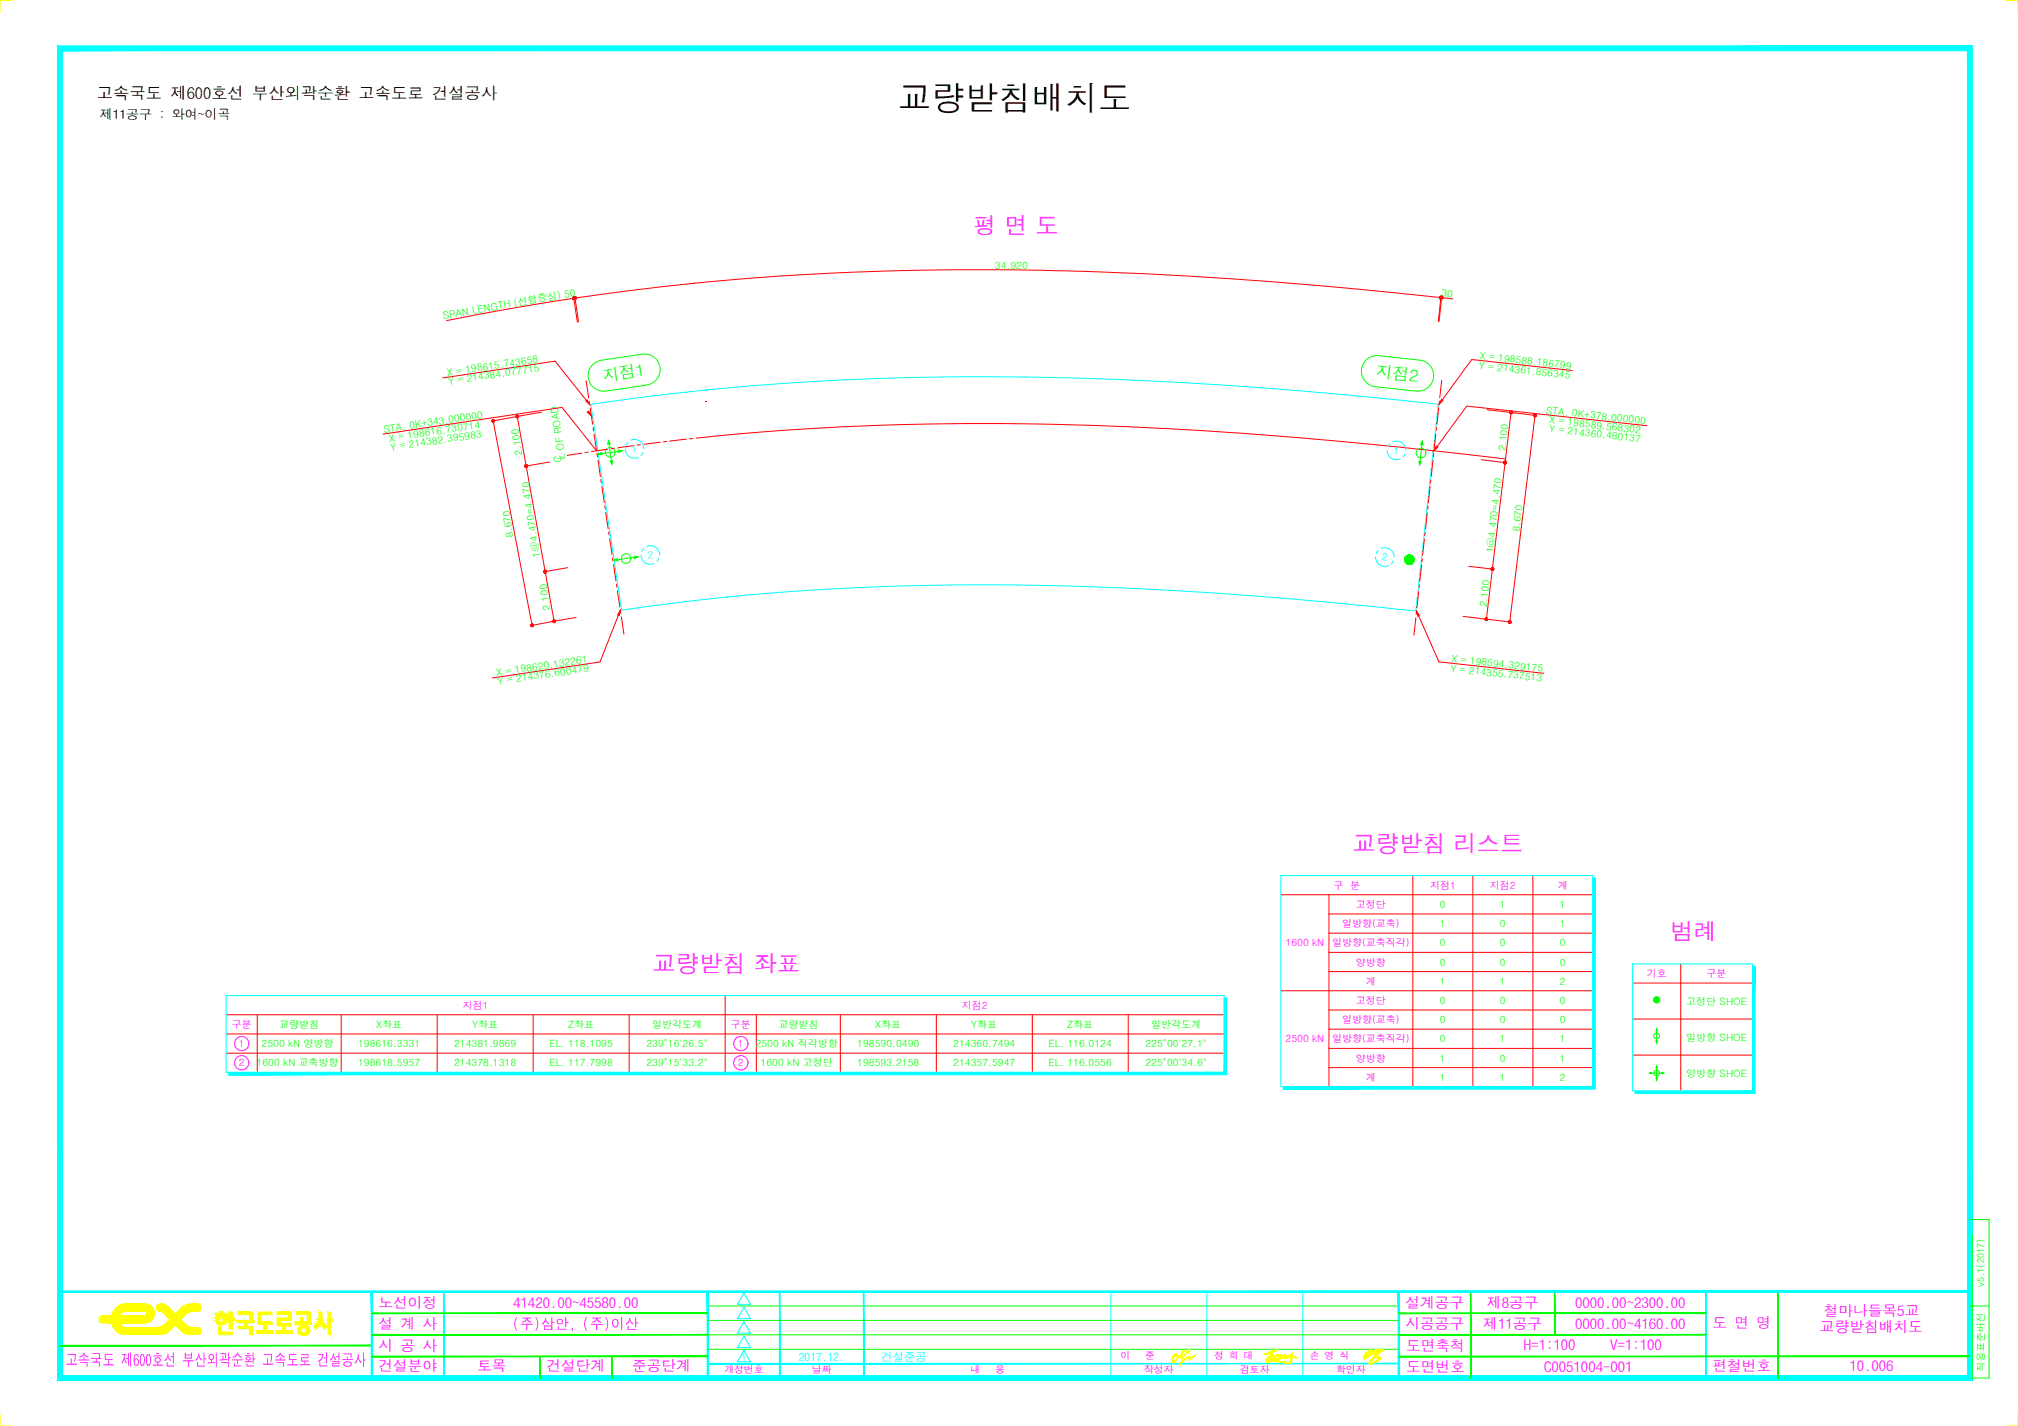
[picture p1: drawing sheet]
<svg xmlns="http://www.w3.org/2000/svg" width="841mm" height="594mm" viewBox="0 0 841 594" stroke-linecap="round" stroke-linejoin="round" font-family="sans-serif">
<defs><g id="words">
<text font-size="13.9" x="374.4" y="45.8">교량받침배치도</text>
<g font-size="9.7" fill="#f0f">
<text x="405.6" y="97.6">평 면 도</text>
<text x="563.7" y="354.8">교량받침 리스트</text>
<text x="696.2" y="391.6">범례</text>
<text x="271.9" y="404.8">교량받침 좌표</text>
</g>
<g font-size="6.9" fill="#0f0">
<text x="251.6" y="159.1" transform="rotate(-9 251.6 159.1)">지점1</text>
<text x="573.2" y="157.1" transform="rotate(6 573.2 157.1)">지점2</text>
</g>
<text font-size="6.8" x="40.3" y="41.3">고속국도 제600호선 부산외곽순환 고속도로 건설공사</text>
<text font-size="6.8" fill="#f0f" x="27.3" y="569">고속국도 제600호선 부산외곽순환 고속도로 건설공사</text>
<g font-size="6.1" fill="#f0f">
<text x="157.7" y="545">노선이정</text>
<text x="213.9" y="544.8">41420.00~45580.00</text>
<text x="585.7" y="545">설계공구</text>
<text x="619.7" y="544.8">제8공구</text>
<text x="656.5" y="544.8">0000.00~2300.00</text>
<text x="760.1" y="548.4">철마나들목5교</text>
<text x="157.7" y="553.8">설 계 사</text>
<text x="213.7" y="553.8">(주)삼안, (주)이산</text>
<text x="585.7" y="553.7">시공공구</text>
<text x="618.2" y="553.9">제11공구</text>
<text x="656.5" y="553.9">0000.00~4160.00</text>
<text x="713.7" y="553.2">도 면 명</text>
<text x="758.5" y="554.9">교량받침배치도</text>
<text x="157.7" y="562.8">시 공 사</text>
<text x="586" y="562.8">도면축척</text>
<text x="635.1" y="562.6">H=1:100</text>
<text x="671.1" y="562.6">V=1:100</text>
<text x="157.7" y="571.3">건설분야</text>
<text x="198.8" y="571.2">토목</text>
<text x="227.7" y="571.3">건설단계</text>
<text x="263.4" y="571.2">준공단계</text>
<text x="586" y="571.7">도면번호</text>
<text x="643.6" y="571.6">C0051004-001</text>
<text x="713.7" y="571.3">편철번호</text>
<text x="770.8" y="571.3">10.006</text>
</g>
<text font-size="5.5" x="41.6" y="49.5">제11공구 : 와여~이곡</text>
<g font-size="4.8" fill="#0ff">
<text x="333" y="566.9">2017.12.</text>
<text x="367.3" y="566.9">건설준공</text>
</g>
<g font-size="4.2" fill="#0f0">
<text x="414.7" y="111.9" transform="rotate(1 414.7 111.9)">34.920</text>
<text x="600.6" y="123.5" transform="rotate(6 600.6 123.5)">30</text>
<text x="184.8" y="133" transform="rotate(-10 184.8 133)">SPAN LENGTH (선형중심) 50</text>
<text x="616.6" y="149.6" transform="rotate(6 616.6 149.6)">X = 198588.186799</text>
<text x="616.2" y="153.6" transform="rotate(6 616.2 153.6)">Y = 214361.856345</text>
<text x="186.5" y="156.6" transform="rotate(-8 186.5 156.6)">X = 198615.743658</text>
<text x="187" y="160.3" transform="rotate(-8 187 160.3)">Y = 214384.077715</text>
<text x="644.2" y="172.3" transform="rotate(6 644.2 172.3)">STA. 0K+378.000000</text>
<text x="645.5" y="176.4" transform="rotate(6 645.5 176.4)">X = 198589.568302</text>
<text x="160.1" y="180.3" transform="rotate(-8 160.1 180.3)">STA. 0K+343.000000</text>
<text x="162.3" y="184" transform="rotate(-8 162.3 184)">X = 198616.730714</text>
<text x="645.5" y="180.1" transform="rotate(6 645.5 180.1)">Y = 214360.480137</text>
<text x="162.9" y="187.8" transform="rotate(-8 162.9 187.8)">Y = 214382.395983</text>
<text x="217.8" y="189.5" transform="rotate(-99 217.8 189.5)">2.100</text>
<text x="235.7" y="191" transform="rotate(-98 235.7 191)">L OF ROAD</text>
<text x="627.4" y="187.8" transform="rotate(-84 627.4 187.8)">2.100</text>
<text x="234.1" y="192.7" transform="rotate(-98 234.1 192.7)">C</text>
<text x="633.3" y="221.6" transform="rotate(-84 633.3 221.6)">8.670</text>
<text x="214" y="223.6" transform="rotate(-98 214 223.6)">8.670</text>
<text x="225.1" y="231.9" transform="rotate(-98 225.1 231.9)">1@4.470=4.470</text>
<text x="622.4" y="230.6" transform="rotate(-84 622.4 230.6)">1@4.470=4.470</text>
<text x="229.4" y="254.1" transform="rotate(-99 229.4 254.1)">2.100</text>
<text x="619.6" y="253.1" transform="rotate(-84 619.6 253.1)">2.100</text>
<text x="604.8" y="275.8" transform="rotate(6 604.8 275.8)">X = 198594.329175</text>
<text x="207.1" y="281.7" transform="rotate(-8 207.1 281.7)">X = 198620.132261</text>
<text x="604.4" y="279.8" transform="rotate(6 604.4 279.8)">Y = 214355.737513</text>
<text x="207.6" y="285.3" transform="rotate(-8 207.6 285.3)">Y = 214376.600479</text>
<text x="600.1" y="378.3">0</text>
<text x="625.1" y="378.3">1</text>
<text x="650.1" y="378.3">1</text>
<text x="600.1" y="386.3">1</text>
<text x="625.1" y="386.3">0</text>
<text x="650.1" y="386.3">1</text>
<text x="600.1" y="394.3">0</text>
<text x="625.1" y="394.3">0</text>
<text x="650.1" y="394.3">0</text>
<text x="600.1" y="402.3">0</text>
<text x="625.1" y="402.3">0</text>
<text x="650.1" y="402.3">0</text>
<text x="600.1" y="410.3">1</text>
<text x="625.1" y="410.3">1</text>
<text x="650.1" y="410.3">2</text>
<text x="600.1" y="418.3">0</text>
<text x="625.1" y="418.3">0</text>
<text x="650.1" y="418.3">0</text>
<text x="702.8" y="418.6">고정단 SHOE</text>
<text x="116.4" y="428.3">교량받침</text>
<text x="156.8" y="428.3">X좌표</text>
<text x="196.8" y="428.3">Y좌표</text>
<text x="236.8" y="428.3">Z좌표</text>
<text x="271.8" y="428.3">일반각도계</text>
<text x="324.4" y="428.3">교량받침</text>
<text x="364.8" y="428.3">X좌표</text>
<text x="404.8" y="428.3">Y좌표</text>
<text x="444.8" y="428.3">Z좌표</text>
<text x="479.8" y="428.3">일반각도계</text>
<text x="600.1" y="426.3">0</text>
<text x="625.1" y="426.3">0</text>
<text x="650.1" y="426.3">0</text>
<text x="109" y="436.3">2500 kN 양방향</text>
<text x="149.3" y="436.3">198616.3331</text>
<text x="189.3" y="436.3">214381.9869</text>
<text x="229" y="436.3">EL. 118.1095</text>
<text x="269.4" y="436.3">239°16'26.5&quot;</text>
<text x="314.9" y="436.3">2500 kN 직각방향</text>
<text x="357.3" y="436.3">198590.0490</text>
<text x="397.3" y="436.3">214360.7494</text>
<text x="437" y="436.3">EL. 116.0124</text>
<text x="477.4" y="436.3">225°00'27.1&quot;</text>
<text x="600.1" y="434.3">0</text>
<text x="625.1" y="434.3">1</text>
<text x="650.1" y="434.3">1</text>
<text x="702.8" y="433.5">일방향 SHOE</text>
<text x="600.1" y="442.3">1</text>
<text x="625.1" y="442.3">0</text>
<text x="650.1" y="442.3">1</text>
<text x="106.9" y="444.3">1600 kN 교축방향</text>
<text x="149.3" y="444.3">198618.5957</text>
<text x="189.3" y="444.3">214378.1318</text>
<text x="229" y="444.3">EL. 117.7998</text>
<text x="269.4" y="444.3">239°15'33.2&quot;</text>
<text x="317" y="444.3">1600 kN 고정단</text>
<text x="357.3" y="444.3">198593.2158</text>
<text x="397.3" y="444.3">214357.5947</text>
<text x="437" y="444.3">EL. 116.0556</text>
<text x="477.4" y="444.3">225°00'34.6&quot;</text>
<text x="702.8" y="448.5">양방향 SHOE</text>
<text x="600.1" y="450.3">1</text>
<text x="625.1" y="450.3">1</text>
<text x="650.1" y="450.3">2</text>
</g>
<g font-size="4.2" fill="#0ff">
<text x="263.5" y="188.7" transform="rotate(-9 263.5 188.7)">1</text>
<text x="580.6" y="189" transform="rotate(6 580.6 189)">1</text>
<text x="270.1" y="232.8" transform="rotate(-9 270.1 232.8)">2</text>
<text x="575.8" y="233.4" transform="rotate(7 575.8 233.4)">2</text>
</g>
<g font-size="4.2" fill="#f0f">
<text x="555.8" y="370.3">구 분</text>
<text x="596" y="370.3">지점1</text>
<text x="620.9" y="370.3">지점2</text>
<text x="649.3" y="370.3">계</text>
<text x="565.1" y="378.3">고정단</text>
<text x="559.4" y="386.3">일방향(교축)</text>
<text x="535.8" y="394.3">1600 kN</text>
<text x="555.2" y="394.3">일방향(교축직각)</text>
<text x="565.1" y="402.3">양방향</text>
<text x="686.3" y="407">기호</text>
<text x="711.2" y="407">구분</text>
<text x="569.3" y="410.3">계</text>
<text x="565.1" y="418.3">고정단</text>
<text x="192.8" y="420.3">지점1</text>
<text x="400.8" y="420.3">지점2</text>
<text x="96.6" y="428.3">구분</text>
<text x="304.5" y="428.3">구분</text>
<text x="559.4" y="426.3">일방향(교축)</text>
<text x="99.5" y="436.3">1</text>
<text x="307.5" y="436.3">1</text>
<text x="535.8" y="434.3">2500 kN</text>
<text x="555.2" y="434.3">일방향(교축직각)</text>
<text x="565.1" y="442.3">양방향</text>
<text x="99.5" y="444.3">2</text>
<text x="307.5" y="444.3">2</text>
<text x="569.3" y="450.3">계</text>
</g>
<g font-size="4.1" fill="#0f0">
<text x="827" y="536.3" transform="rotate(-90 827 536.3)">v5.1(2017)</text>
<text x="827" y="571.4" transform="rotate(-90 827 571.4)">적용표준버전</text>
</g>
<text font-size="4.1" fill="#0ff" x="309.1" y="567">1</text>
<g font-size="4.1" fill="#f0f">
<text x="467" y="566">이</text>
<text x="477.2" y="566">준</text>
<text x="506" y="566">정 희 대</text>
<text x="545.9" y="566">손 영 식</text>
<text x="301.9" y="572">개정번호</text>
<text x="338.4" y="571.9">날짜</text>
<text x="404.5" y="572.1">내</text>
<text x="414.7" y="572.1">용</text>
<text x="476.8" y="572">작성자</text>
<text x="516.8" y="571.9">검토자</text>
<text x="556.9" y="572">확인자</text>
</g>
</g></defs>
<!-- layer: CS-CONC-MAJR -->
<path d="M294.3 162.5h.1M294.3 162.5a1296.1 1296.1 0 0 1 219-1.8l42.3 3.3 43.8 4.4-9.4 86.2a1619.3 1619.3 0 0 0-202.7-10.7l-22.6 .6-22.6 1.1-39.2 3.1M294.3 162.5a907.6 907.6 0 0 0-48 6l12.7 85.7 22-3 21.9-2.5M302.9 248.7h.1" fill="none" stroke="#0ff" stroke-width=".42"/>
<!-- layer: CS-CONC-LEAN -->
<g fill="none" stroke="#0f0" stroke-width=".42">
<path d="M253.6 183.5l1.4 9.9M259.2 187.8l-9.9 1.4M592.8 183.8l-1.1 9.9M265.9 232l-10 1.4M690.4 428.6v6M687.5 447.1h5.9M690.4 444v6.1"/>
<circle cx="254.3" cy="188.5" r="2.01"/>
<circle cx="592.2" cy="188.7" r="2.01"/>
<circle cx="260.9" cy="232.7" r="2.01"/>
<circle cx="587.4" cy="233.2" r="2.01"/>
<circle cx="690.4" cy="416.5" r="1.21"/>
<circle cx="690.4" cy="431.5" r="1.21"/>
<circle cx="690.4" cy="447" r="1.21"/>
</g>
<!-- layer: CS-CNTL -->
<g fill="none" stroke="#f00" stroke-width=".42">
<path d="M244.3 158.6l1.1 7.2M600.8 158.5l-.8 7.2M245.5 167.2l.2 1.3M246 169.9l1 6.8M247.2 178.1l.2 1.3M294 167.3h.1M598.7 178l-.1 1.4M599.6 169.8l-.8 6.9M599.9 167.1l-.2 1.4M242.4 188.8l-6 .9M245.2 188.4l-1.4 .2M247.6 180.8l1 6.8"/>
<path d="M248.8 188.9l.2 1.4M249.2 191.7l1 6.8M250.4 199.8l.2 1.4M253.3 187.1l-6.8 1M256 186.7l-1.3 .3M264.2 185.6l-6.8 1M266.9 185.3l-1.3 .1M275.1 184.2l-6.8 .9M277.8 183.9l-1.3 .2M286 183l-6.8 .7M288.8 182.7l-1.4 .1M290.2 182.5a1267.9 1267.9 0 0 1 221.8-2.4 2266.7 2266.7 0 0 1 115.1 11.1"/>
<path d="M596.3 199.9l-.1 1.4M597.2 191.7l-.7 6.8M597.5 188.9l-.1 1.4M598.4 180.8l-.7 6.8M250.8 202.6l1 6.8M252.1 210.7l.2 1.4M252.4 213.5l1 6.7M594.8 213.6l-.7 6.8M595.1 210.8l-.1 1.4M596 202.6l-.7 6.9M253.7 221.6l.2 1.3M254.1 224.3l1 6.8"/>
<path d="M255.3 232.5l.2 1.3M255.7 235.2l1 6.8M592.5 235.4l-.8 6.9M592.8 232.7l-.2 1.4M593.6 224.5l-.7 6.8M593.9 221.8l-.1 1.4M256.9 243.3l.2 1.4M257.3 246.1l1 6.8M258.5 254.2l.2 1.4M259 257l1 7.2M590.1 257.3l-.8 7.3M590.4 254.6l-.2 1.4"/>
<path d="M591.3 246.4l-.8 6.8M591.6 243.6l-.2 1.4"/>
</g>
<!-- layer: CS-DIML -->
<g fill="none" stroke="#f00" stroke-width=".42">
<path d="M289.1 118h.1M289.1 118a1335.1 1335.1 0 0 1 230.2-1.4l42.9 3.5 43.3 4.4M289.1 118a1037.6 1037.6 0 0 0-103 15.6M239.1 123.8l1.5 10.4M239.6 123.7l1.5 10.4M600.5 123.5l-1.1 10.4M600.9 123.5l-1.2 10.5M184.5 157.5l46.9-7 14.3 18M655.2 154.4l-41.8-4.6-13.7 18.6M215.6 173.5l11.6 64.6M215.6 173.5l-10.1 1.9 16.2 85.1 9.2-1.7M225.6 171.7l-10 1.8"/>
<path d="M619.8 170.7l10 1.1M629.8 171.8l9.9 1.3-10.5 86-9.7-1.1M629.8 171.8l-7.8 65.3M686.3 177.3l-75-8.1-13.7 18.6M159.6 180.9l74.6-11.2 14.4 18.1M229.1 192.5l-9.8 1.7M617.3 191.5l10 1.2M227.2 238.1l3.7 20.7M236.6 236.5l-9.4 1.6M612.2 235.9l9.8 1.2M622 237.1l-2.5 20.9M240.1 257.2l-9.2 1.6"/>
<path d="M258.5 254.3l-8.4 21.5-45 6.7M590.4 254.6l9.3 21.1 43.7 4.8M609.8 256.8l9.7 1.2"/>
</g>
<!-- layer: CZ-TEX2 -->
<path d="M250.6 150.1l17.1-2.6a6.5 6.5 0 0 1 7.4 5.5 6.5 6.5 0 0 1-5.5 7.4M250.6 150.1a6.5 6.5 0 0 0-5.4 7.4 6.5 6.5 0 0 0 7.4 5.4l16.9-2.5M590.3 162.9a6.5 6.5 0 0 0 7.2-5.7 6.5 6.5 0 0 0-5.8-7.2l-17.1-1.8a6.5 6.5 0 0 0-7.2 5.7 6.5 6.5 0 0 0 5.8 7.2l17.1 1.9" fill="none" stroke="#0f0" stroke-width=".42"/>
<!-- layer: CS-TABL-LIN2 -->
<g fill="none" stroke="#f00" stroke-width=".42">
<path d="M533.8 372.8h130M553.8 372.8v80M588.8 364.8v88M613.8 364.8v88M638.9 364.8v88M553.8 396.8h110M553.8 388.8h110M553.8 380.8h110M302.2 414.8v32M533.8 412.8h130M553.8 404.8h110M680.4 409.5h50"/>
<path d="M700.4 401.5v53M94.2 438.8h416M94.2 430.8h416M94.2 422.8h416M107.2 422.8v24M142.2 422.8v24M182.2 422.8v24M222.2 422.8v24M262.2 422.8v24M315.2 422.8v24M350.2 422.8v24M390.2 422.8v24"/>
<path d="M430.2 422.8v24M470.2 422.8v24M553.8 436.8h110M553.8 428.8h110M553.8 420.8h110M680.4 439.6h50M680.4 424.5h50M553.8 444.8h110"/>
</g>
<!-- layer: CS-TABL-LIN1 -->
<path d="M533.8 364.8h130v88h-130zM94.2 414.8h416v32h-416zM680.4 401.5h50v53h-50z" fill="none" stroke="#0ff" stroke-width=".42"/>
<!-- layer: CS-CONC-LEAN -->
<g fill="#0f0" stroke="#0f0" stroke-width=".42">
<path d="M689.3 416.1l1.1 .4h-1.2z"/>
<path d="M690.4 444l.3 .9h-.6z"/>
<path d="M690.1 449.1h.6l-.3 1z"/>
<path d="M687.5 447.1l.8-.3v.6z"/>
<path d="M692.5 446.8l.9 .3-.9 .3z"/>
<path d="M690.4 428.6l.3 .8h-.6z"/>
<path d="M690.1 433.6h.6l-.3 1z"/>
<path d="M591.3 192.2h1l-.6 1.5z"/>
<path d="M592.8 183.8l.3 1.5-1-.1z"/>
<path d="M264.3 231.7l1.6 .3-1.5 .7z"/>
<path d="M255.9 233.4l1.4-.7 .2 1z"/>
<path d="M257.7 187.5l1.5 .3-1.4 .7z"/>
<path d="M249.3 189.2l1.4-.7 .2 1z"/>
<path d="M254.3 192l1-.1-.3 1.5z"/>
<path d="M253.6 183.5l.7 1.5-1 .1z"/>
<path d="M689.2 416.5l.1 .5 1.1-.5zM689.3 417l1.1-.5-.8 .9zM690.4 416.5l-.8 .9 .4 .3z"/>
<path d="M690.4 416.5l-.4 1.2 .4 .1zM690.4 416.5l.5 1.2-.5 .1zM690.4 416.5l.5 1.2 .4-.3z"/>
<path d="M690.4 416.5l.9 .9 .3-.4zM690.4 416.5h1.2v.5zM690.4 416.5h1.2v-.4z"/>
<path d="M691.3 415.7l-.9 .8 1.2-.4zM690.9 415.4l.4 .3-.9 .8zM690.4 415.3v1.2l.5-1.1z"/>
<path d="M690 415.4l.4 1.1v-1.2zM689.6 415.7l.4-.3 .4 1.1zM689.6 415.7l-.3 .4 1.1 .4z"/>
<path d="M585.4 233.2v.5l2-.5zM585.4 233.7l2-.5-1.8 1zM585.6 234.2l.3 .4 1.5-1.4z"/>
<path d="M585.9 234.6l.5 .3 1-1.7zM587.4 233.2l-.5 1.9-.5-.2zM587.4 233.2l-.5 1.9 .5 .1z"/>
<path d="M587.4 233.2v2l.5-.1zM587.4 233.2l.9 1.7-.4 .2zM587.4 233.2l.9 1.7 .5-.3z"/>
<path d="M587.4 233.2l1.4 1.4 .3-.4zM587.4 233.2l1.9 .5-.2 .5zM587.4 233.2l1.9 .5 .1-.5z"/>
<path d="M587.4 233.2h2l-.1-.6zM587.4 233.2l1.7-1 .2 .4zM588.8 231.7l-1.4 1.5 1.7-1z"/>
<path d="M588.3 231.5l-.9 1.7 1.4-1.5zM587.9 231.2l.4 .3-.9 1.7zM587.4 231.2v2l.5-2z"/>
<path d="M586.9 231.2l.5 2v-2zM586.4 231.5l.5-.3 .5 2zM585.9 231.7l1.5 1.5-1-1.7z"/>
<path d="M585.9 231.7l-.3 .5 1.8 1zM585.6 232.2l1.8 1-2-.6zM585.4 232.6v.6h2z"/>
</g>
<!-- layer: CS-CONC-REFR -->
<g fill="none" stroke="#0ff" stroke-width=".42">
<path d="M260.6 187a3.9 3.9 0 0 0 5.4 3.6M261.7 184.2l-.8 1.3M262.9 183.4a3.9 3.9 0 0 1 5.5 3.6M268.1 188.4l-.9 1.3M578.1 187.6a3.9 3.9 0 0 0 5.4 3.6M579.2 184.9l-.8 1.3M580.5 184a3.9 3.9 0 0 1 5.4 3.6M585.6 189.1l-.8 1.2M267.2 231.2a3.8 3.8 0 0 0 5.3 3.6M268.3 228.4l-.8 1.3M269.5 227.6a3.9 3.9 0 0 1 5.5 3.6M274.7 232.6l-.9 1.3"/>
<path d="M573.3 232.1a3.8 3.8 0 0 0 5.4 3.5M574.4 229.3l-.8 1.3M575.6 228.5a3.9 3.9 0 0 1 5.5 3.5M580.8 233.5l-.9 1.3"/>
</g>
<!-- layer: CS-DIML -->
<g fill="#f00" stroke="#f00" stroke-width=".42">
<path d="M590.4 254.6l1.2 1.9-.7 .3z"/>
<path d="M258.5 254.3l-.4 2.2-.7-.3z"/>
<path d="M598.6 185.8l.6 .4-1.6 1.6z"/>
<path d="M244.8 171.7l.6-.4 1.1 1.9z"/>
<path d="M600.8 166.4l.5 .4-1.6 1.6z"/>
<path d="M244.1 167l.5-.4 1.1 1.9z"/>
<path d="M639.7 173.1l.4 .4 .1-.2zM639.7 173.1l.6-.1-.1 .3zM639.7 173.1l.6-.1-.1-.3z"/>
<path d="M640 172.6l-.3 .5 .5-.4zM639.7 172.5l.3 .1-.3 .5zM639.4 172.6l.3 .5v-.6z"/>
<path d="M639.4 172.6l-.2 .3 .5 .2zM639.2 172.9l.5 .2-.5 .1zM639.2 173.2l.1 .2 .4-.3z"/>
<path d="M639.3 173.4l.2 .2 .2-.5zM639.7 173.1l.1 .5h-.3zM639.7 173.1l.1 .5 .3-.1z"/>
<path d="M227.2 238.1l.3 .5 .2-.2zM227.2 238.1h.6l-.1 .3zM227.2 238.1h.6l-.2-.3z"/>
<path d="M227.4 237.6l-.2 .5 .4-.3zM227.1 237.6h.3l-.2 .5zM226.9 237.7l.3 .4-.1-.5z"/>
<path d="M226.9 237.7l-.2 .3 .5 .1zM226.7 238l.5 .1-.5 .1zM226.7 238.2l.1 .3 .4-.4z"/>
<path d="M226.8 238.5l.2 .1 .2-.5zM227.2 238.1l.1 .6-.3-.1zM227.2 238.1l.1 .6 .2-.1z"/>
<path d="M205.5 175.4l.4 .4 .1-.3zM205.5 175.4l.6-.1-.1 .2zM205.5 175.4l.6-.1-.1-.3z"/>
<path d="M205.7 174.9l-.2 .5 .5-.4zM205.4 174.8l.3 .1-.2 .5zM205.2 174.9l.3 .5-.1-.6z"/>
<path d="M205.2 174.9l-.2 .2 .5 .3zM205 175.1l.5 .3h-.5zM205 175.4l.1 .3 .4-.3z"/>
<path d="M205.1 175.7l.3 .2 .1-.5zM205.5 175.4l.1 .5h-.2zM205.5 175.4l.1 .5 .3-.1z"/>
<path d="M219.3 194.2l.3 .4 .2-.2zM219.3 194.2l.5-.1v.3zM219.3 194.2l.5-.1-.1-.3z"/>
<path d="M219.5 193.6l-.2 .6 .4-.4zM219.2 193.6h.3l-.2 .6zM218.9 193.7l.4 .5-.1-.6z"/>
<path d="M218.9 193.7l-.1 .2 .5 .3zM218.8 193.9l.5 .3h-.6zM218.7 194.2l.2 .3 .4-.3z"/>
<path d="M218.9 194.5l.2 .2 .2-.5zM219.3 194.2l.1 .5h-.3zM219.3 194.2l.1 .5 .2-.1z"/>
<path d="M227.2 238.1l.3 .5 .2-.2zM227.2 238.1h.6l-.1 .3zM227.2 238.1h.6l-.2-.3z"/>
<path d="M227.4 237.6l-.2 .5 .4-.3zM227.1 237.6h.3l-.2 .5zM226.9 237.7l.3 .4-.1-.5z"/>
<path d="M226.9 237.7l-.2 .3 .5 .1zM226.7 238l.5 .1-.5 .1zM226.7 238.2l.1 .3 .4-.4z"/>
<path d="M226.8 238.5l.2 .1 .2-.5zM227.2 238.1l.1 .6-.3-.1zM227.2 238.1l.1 .6 .2-.1z"/>
<path d="M230.9 258.8l.4 .5 .1-.3zM230.9 258.8l.6-.1-.1 .3zM230.9 258.8l.6-.1-.1-.2z"/>
<path d="M231.1 258.3l-.2 .5 .5-.3zM230.8 258.3h.3l-.2 .5zM230.6 258.4l.3 .4-.1-.5z"/>
<path d="M230.6 258.4l-.2 .2 .5 .2zM230.4 258.6l.5 .2-.5 .1zM230.4 258.9l.1 .3 .4-.4z"/>
<path d="M230.5 259.2l.2 .1 .2-.5zM230.9 258.8l.1 .5h-.3zM230.9 258.8l.1 .5h.3z"/>
<path d="M215.6 173.5l.3 .4 .2-.2zM215.6 173.5l.5-.1v.3zM215.6 173.5l.5-.1-.1-.2z"/>
<path d="M215.8 173l-.2 .5 .4-.3zM215.5 172.9l.3 .1-.2 .5zM215.2 173.1l.4 .4-.1-.6z"/>
<path d="M215.2 173.1l-.1 .2 .5 .2zM215.1 173.3l.5 .2-.6 .1zM215 173.6l.1 .2 .5-.3z"/>
<path d="M215.1 173.8l.2 .2 .3-.5zM215.6 173.5v.5h-.3zM215.6 173.5v.5l.3-.1z"/>
<path d="M629.2 259.1l.3 .5 .2-.3zM629.2 259.1h.5v.2zM629.2 259.1h.5l-.1-.3z"/>
<path d="M629.4 258.6l-.2 .5 .4-.3zM629.1 258.6h.3l-.2 .5zM628.8 258.7l.4 .4-.1-.5z"/>
<path d="M628.8 258.7l-.1 .2 .5 .2zM628.7 258.9l.5 .2-.6 .1zM628.6 259.2l.2 .3 .4-.4z"/>
<path d="M628.8 259.5l.2 .1 .2-.5zM629.2 259.1l.1 .5h-.3zM629.2 259.1l.1 .5h.2z"/>
<path d="M629.8 171.8l.3 .5 .2-.2zM629.8 171.8h.5v.3zM629.8 171.8h.5l-.1-.3z"/>
<path d="M630 171.3l-.2 .5 .4-.3zM629.7 171.3h.3l-.2 .5zM629.4 171.4l.4 .4-.1-.5z"/>
<path d="M629.4 171.4l-.2 .3 .6 .1zM629.2 171.7l.6 .1-.6 .1zM629.2 171.9l.1 .3 .5-.4z"/>
<path d="M629.3 172.2l.2 .2 .3-.6zM629.8 171.8v.6h-.3zM629.8 171.8v.6l.3-.1z"/>
<path d="M627.3 192.7l.3 .4 .2-.2zM627.3 192.7l.5-.1v.3zM627.3 192.7l.5-.1-.1-.2z"/>
<path d="M627.5 192.2l-.2 .5 .4-.3zM627.2 192.2h.3l-.2 .5zM626.9 192.3l.4 .4-.1-.5z"/>
<path d="M626.9 192.3l-.2 .2 .6 .2zM626.7 192.5l.6 .2-.6 .1zM626.7 192.8l.1 .3 .5-.4z"/>
<path d="M626.8 193.1l.2 .1 .3-.5zM627.3 192.7v.6l-.3-.1zM627.3 192.7v.6l.3-.2z"/>
<path d="M619.5 258l.3 .4 .2-.3zM619.5 258l.5-.1v.2zM619.5 258l.5-.1-.1-.3z"/>
<path d="M619.7 257.4l-.2 .6 .4-.4zM619.4 257.4h.3l-.2 .6zM619.1 257.5l.4 .5-.1-.6z"/>
<path d="M619.1 257.5l-.1 .2 .5 .3zM619 257.7l.5 .3h-.6zM618.9 258l.1 .3 .5-.3z"/>
<path d="M619 258.3l.3 .2 .2-.5zM619.5 258v.5h-.2zM619.5 258v.5l.3-.1z"/>
<path d="M627.3 192.7l.3 .4 .2-.2zM627.3 192.7l.5-.1v.3zM627.3 192.7l.5-.1-.1-.2z"/>
<path d="M627.5 192.2l-.2 .5 .4-.3zM627.2 192.2h.3l-.2 .5zM626.9 192.3l.4 .4-.1-.5z"/>
<path d="M626.9 192.3l-.2 .2 .6 .2zM626.7 192.5l.6 .2-.6 .1zM626.7 192.8l.1 .3 .5-.4z"/>
<path d="M626.8 193.1l.2 .1 .3-.5zM627.3 192.7v.6l-.3-.1zM627.3 192.7v.6l.3-.2z"/>
<path d="M622 237.1l.3 .4 .2-.2zM622 237.1l.5-.1v.3zM622 237.1l.5-.1-.1-.3z"/>
<path d="M622.2 236.6l-.2 .5 .4-.4zM621.9 236.5l.3 .1-.2 .5zM621.6 236.7l.4 .4-.1-.6z"/>
<path d="M621.6 236.7l-.1 .2 .5 .2zM621.5 236.9l.5 .2-.6 .1zM621.4 237.2l.1 .2 .5-.3z"/>
<path d="M621.5 237.4l.2 .2 .3-.5zM622 237.1v.5h-.3zM622 237.1v.5l.3-.1z"/>
<path d="M600.8 124l.4 .4 .1-.2zM600.8 124l.5-.1v.3zM600.8 124l.5-.1v-.2z"/>
<path d="M601 123.5l-.2 .5 .5-.3zM600.7 123.5h.3l-.2 .5zM600.5 123.6l.3 .4-.1-.5z"/>
<path d="M600.5 123.6l-.2 .2 .5 .2zM600.3 123.8l.5 .2-.5 .1zM600.3 124.1l.1 .2 .4-.3z"/>
<path d="M600.4 124.3l.2 .2 .2-.5zM600.8 124l.1 .6-.3-.1zM600.8 124l.1 .6 .3-.2z"/>
<path d="M600.5 124l.3 .4 .2-.2zM600.5 124l.5-.1v.3zM600.5 124l.5-.1-.1-.3z"/>
<path d="M600.7 123.5l-.2 .5 .4-.4zM600.4 123.5h.3l-.2 .5zM600.2 123.5l.3 .5-.1-.5z"/>
<path d="M600.2 123.5l-.2 .3 .5 .2zM600 123.8l.5 .2-.6 .1zM599.9 124.1l.2 .2 .4-.3z"/>
<path d="M600.1 124.3l.2 .2 .2-.5zM600.5 124l.1 .5h-.3zM600.5 124l.1 .5 .2-.1z"/>
<path d="M239.6 124.2l.4 .4 .2-.2zM239.6 124.2l.6-.1v.3zM239.6 124.2l.6-.1-.1-.3z"/>
<path d="M239.9 123.7l-.3 .5 .5-.4zM239.6 123.6l.3 .1-.3 .5zM239.3 123.8l.3 .4v-.6z"/>
<path d="M239.3 123.8l-.2 .2 .5 .2zM239.1 124l.5 .2-.5 .1zM239.1 124.3l.1 .2 .4-.3z"/>
<path d="M239.2 124.5l.3 .2 .1-.5zM239.6 124.2l.1 .5h-.2zM239.6 124.2l.1 .5 .3-.1z"/>
<path d="M239.6 124.2l.4 .4 .2-.2zM239.6 124.2l.6-.1v.3zM239.6 124.2l.6-.1-.1-.3z"/>
<path d="M239.9 123.7l-.3 .5 .5-.4zM239.6 123.6l.3 .1-.3 .5zM239.3 123.8l.3 .4v-.6z"/>
<path d="M239.3 123.8l-.2 .2 .5 .2zM239.1 124l.5 .2-.5 .1zM239.1 124.3l.1 .2 .4-.3z"/>
<path d="M239.2 124.5l.3 .2 .1-.5zM239.6 124.2l.1 .5h-.2zM239.6 124.2l.1 .5 .3-.1z"/>
<path d="M622 237.1l.3 .4 .2-.2zM622 237.1l.5-.1v.3zM622 237.1l.5-.1-.1-.3z"/>
<path d="M622.2 236.6l-.2 .5 .4-.4zM621.9 236.5l.3 .1-.2 .5zM621.6 236.7l.4 .4-.1-.6z"/>
<path d="M621.6 236.7l-.1 .2 .5 .2zM621.5 236.9l.5 .2-.6 .1zM621.4 237.2l.1 .2 .5-.3z"/>
<path d="M621.5 237.4l.2 .2 .3-.5zM622 237.1v.5h-.3zM622 237.1v.5l.3-.1z"/>
<path d="M219.3 194.2l.3 .4 .2-.2zM219.3 194.2l.5-.1v.3zM219.3 194.2l.5-.1-.1-.3z"/>
<path d="M219.5 193.6l-.2 .6 .4-.4zM219.2 193.6h.3l-.2 .6zM218.9 193.7l.4 .5-.1-.6z"/>
<path d="M218.9 193.7l-.1 .2 .5 .3zM218.8 193.9l.5 .3h-.6zM218.7 194.2l.2 .3 .4-.3z"/>
<path d="M218.9 194.5l.2 .2 .2-.5zM219.3 194.2l.1 .5h-.3zM219.3 194.2l.1 .5 .2-.1z"/>
<path d="M221.7 260.5l.4 .5 .2-.3zM221.7 260.5l.6-.1v.3zM221.7 260.5l.6-.1-.1-.2z"/>
<path d="M222 260l-.3 .5 .5-.3zM221.7 260h.3l-.3 .5zM221.4 260.1l.3 .4v-.5z"/>
<path d="M221.4 260.1l-.2 .2 .5 .2zM221.2 260.3l.5 .2-.5 .1zM221.2 260.6l.1 .3 .4-.4z"/>
<path d="M221.3 260.9l.3 .1 .1-.5zM221.7 260.5l.1 .5h-.2zM221.7 260.5l.1 .5h.3z"/>
<path d="M239.1 124.3l.4 .4 .1-.2zM239.1 124.3l.6-.1-.1 .3zM239.1 124.3l.6-.1-.1-.3z"/>
<path d="M239.4 123.8l-.3 .5 .5-.4zM239.1 123.7l.3 .1-.3 .5zM238.8 123.8l.3 .5v-.6z"/>
<path d="M238.8 123.8l-.2 .3 .5 .2zM238.6 124.1l.5 .2h-.5zM238.6 124.3l.1 .3 .4-.3z"/>
<path d="M238.7 124.6l.2 .2 .2-.5zM239.1 124.3l.1 .5h-.3zM239.1 124.3l.1 .5 .3-.1z"/>
<path d="M600.5 124l.3 .4 .2-.2zM600.5 124l.5-.1v.3zM600.5 124l.5-.1-.1-.3z"/>
<path d="M600.7 123.5l-.2 .5 .4-.4zM600.4 123.5h.3l-.2 .5zM600.2 123.5l.3 .5-.1-.5z"/>
<path d="M600.2 123.5l-.2 .3 .5 .2zM600 123.8l.5 .2-.6 .1zM599.9 124.1l.2 .2 .4-.3z"/>
<path d="M600.1 124.3l.2 .2 .2-.5zM600.5 124l.1 .5h-.3zM600.5 124l.1 .5 .2-.1z"/>
</g>
<!-- layer: CS-TABL-LIN1 -->
<g fill="#0ff" stroke="#0ff" stroke-width=".42">
<path d="M681.4 454.5v1.1l50-1.1zM681.4 455.6l50-1.1v1.1z"/>
<path d="M730.4 402.6v51.9l1-51.9zM731.4 402.6v51.9h-1z"/>
<path d="M95.2 446.8v1l416-1zM95.2 447.8l416-1v1z"/>
<path d="M510.2 415.8v31l1-31zM511.2 415.8v31h-1z"/>
<path d="M534.8 452.8v.9l130-.9zM534.8 453.7l130-.9v.9z"/>
<path d="M663.8 365.8v87l1-87zM664.8 365.8v87h-1z"/>
</g>
<!-- layer: CX-BORD-LIN2 -->
<path d="M821 508.1h8v66h-7v-60M295 544.1h288M295 550.1h288M295 556.1h288M821 544.1h8M295 562.1h288" fill="none" stroke="#0f0" stroke-width=".42"/>
<!-- layer: CX-BORD-LIN1 -->
<g fill="#0ff" stroke="#0ff" stroke-width=".42">
<path d="M295 568.2h288v-.2zM295 568h288l-288 .2z"/>
<path d="M24 575.1h798l-2-2zM24 575.1l2-2h794zM24 19.1v556l2-2zM24 19.1l2 2v552zM24 19.1l2 2 796-2zM26 21.1l796-2-2 2zM822 19.1l-2 2 2 554zM820 21.1l2 554-2-2z"/>
<path d="M154.7 538.1v36h.6zM154.7 538.1h.6v36z"/>
<path d="M184.8 538.1v36h.3zM184.8 538.1h.3v36z"/>
<path d="M294.7 538.1v36h.6zM294.7 538.1h.6v36z"/>
<path d="M324.8 538.1v36h.3zM324.8 538.1h.3v36z"/>
<path d="M359.8 538.1v36h.3zM359.8 538.1h.3v36z"/>
<path d="M582.7 538.1v36h.6zM582.7 538.1h.6v36z"/>
<path d="M710.8 538.1v36h.3zM710.8 538.1h.3v36z"/>
<path d="M25 538.4h796v-.6zM25 537.8h796l-796 .6z"/>
</g>
<!-- layer: CX-BORD-LIN2 -->
<g fill="#0f0" stroke="#0f0" stroke-width=".42">
<path d="M25 560.8h130v-.3zM25 560.5h130l-130 .3z"/>
<path d="M224.8 565.1v9h.3zM224.8 565.1h.3v9z"/>
<path d="M254.8 565.1v9h.3zM254.8 565.1h.3v9z"/>
<path d="M612.8 538.1v36h.3zM612.8 538.1h.3v36z"/>
<path d="M647.8 538.1v18h.3zM647.8 538.1h.3v18z"/>
<path d="M740.8 538.1v36h.3zM740.8 538.1h.3v36z"/>
<path d="M155 547.3h140v-.3zM155 547h140l-140 .3z"/>
<path d="M155 556.2h140v-.3zM155 555.9h140l-140 .3z"/>
<path d="M155 565.2h140v-.2zM155 565h140l-140 .2z"/>
<path d="M583 547.3h128v-.3zM583 547h128l-128 .3z"/>
<path d="M583 556.2h128v-.3zM583 555.9h128l-128 .3z"/>
<path d="M583 565.2h238v-.2zM583 565h238l-238 .2z"/>
</g>
<!-- layer: CX-BORD-LIN1 -->
<path d="M310 538.6l2.8 4.8h-5.5zM463 538.1v36M503 538.1v36M543 538.1v36M310 544.6l2.8 4.8h-5.5zM310 550.6l2.8 4.8h-5.5zM310 556.7l2.8 4.7h-5.5zM310 562.6l2.8 4.8h-5.5z" fill="none" stroke="#0ff" stroke-width=".42"/>
<!-- layer: CX-MISC -->
<g fill="none" stroke="#ff0" stroke-width=".42">
<path d="M5 .1h-5v5M841 .1h-5h5v5M46.6 548.2h13.6M46.6 548.2h.1M46.6 548.2a6.2 6.2 0 0 1 5-4.8h8.6a3.9 3.9 0 0 1 4.1 3.8 3.9 3.9 0 0 1-4.1 3.9l-17.5-.1a1.42 1.42 0 0 1-1.3-1.4 1.42 1.42 0 0 1 1.3-1.4h7.1M46.6 548.2a6.4 6.4 0 0 0 4.6 7.6M52.2 546.2h8.1a1.01 1.01 0 0 1 .9 .9 1.01 1.01 0 0 1-.8 1.1M52.2 553.1h12.9M52.3 546.2a3.5 3.5 0 0 0-2.8 3.4 3.5 3.5 0 0 0 2.8 3.5M60.4 548.2h-.1M66.3 546.1l1.8 .8 2.7 2.7 2.2-2.2-2.9-2.9a3.6 3.6 0 0 0-4.6-.5l-.2 1.2 .4 .7 .8 .3M69 551.4l1.8-1.8 2.2 2.2-2.4 2.4"/>
<path d="M69.1 551.4l-1.6 1.1-2.4 .6M70.7 554.2l-1.6 1.1-1.8 .6-16.1-.1M73 547.4l2.2 2.2-2.2 2.2-2.2-2.2zM77.6 552l-2.4-2.4-2.2 2.2 2.4 2.4M77.6 552l1.2 .8 1.4 .3M80.2 553.1h2.3M82.6 553.1a1.44 1.44 0 0 1 1.1 1.3 1.44 1.44 0 0 1-1.1 1.5l-4.3-.2-1.9-.7-1.1-.9M82.9 546.1h.1M82.9 546.1a1.47 1.47 0 0 0 .8-1.5 1.47 1.47 0 0 0-1.1-1.2h-3.7l-1.9 .5-1.1 .7-2.9 2.8 2.2 2.2 1.8-1.8M82.9 546.1h-.1a6.8 6.8 0 0 0-5.7 1.7M89.9 549.8l.3-1.1 .5-.6h-.8v-.9h1.8v-.8h1.1v.8h1.7v.9h-.8l.8 1.7M90 549.7a2.27 2.27 0 0 0 2.2 2.2 2.27 2.27 0 0 0 2.3-2.2"/>
<path d="M91.1 552.8v1a1.46 1.46 0 0 0 .6 2.1l5.1 .1v-1h-4.6v-2.1h-1.1M91.6 548.6a1.38 1.38 0 0 1 1.8 .7 1.38 1.38 0 0 1-.8 1.9 1.43 1.43 0 0 1-1.5-.9 1.43 1.43 0 0 1 .5-1.7zM95.5 546.7h1.3v2.5h.8v.9h-.8v3.4h-1.3zM99.3 546.7h5.5l.5 .3v3.1h.6v.9h-2.9v1.6h2.3v3.4h-1.1v-2.5h-4.9v-.9h2.6v-1.6h-3.1v-.9h5.4v-2.5h-4.9zM107.6 551v-4.3h5.7v.9h-4.6v3.1h4.6v1h-2.3v2.8h2.9v.8h-6.9v-.8h2.9v-2.8h-1.7M107.6 551l.6 .6M115.6 551.6l.2 .5M120.7 546.7h-5.1v.9h4.5v1.6h-4.5v2.5M120.7 546.7l.4 .1M121.1 546.9l.2 3.2h-4.6v1.2h4.6v1h-2.3v2.2h2.8v.8h-6.8v-.8h2.9v-2.2l-2.1-.3M124.8 552.7a2.29 2.29 0 0 1 3.3-.3 2.29 2.29 0 0 1 .2 3.3 2.29 2.29 0 0 1-3.2 .2 2.29 2.29 0 0 1-.3-3.2zM129.3 547.3l-.4-.6h-5.3v.9h4.5v3.1h-1.7v-1.8h-1.1v1.8h-2.3v1h6.8v-1h-.6v-3.4"/>
<path d="M132.7 550.6l-1.7 1.9M132.7 552.5l-1 1-.7-.9M133.5 551.4l-.8 1.2M133.6 551.4l1.8 2.1 .7-.9M134.4 550.6l.8 1.1M134.4 550.6l-.3-.9v-3h-1.1v3l-.3 .9M135.2 551.6l.9 .9M527.4 564.1v.2M527.4 564.1h.1M527.4 566.9h.1M527.5 564.1h.1M527.5 566.8h.1"/>
<path d="M527.5 566.7h.1M527.6 564.3h.1M527.6 564v.3M527.6 567.2h.1M527.7 567.1l.4 .4h.8M527.7 566.8h-.3l.2 .2M527.7 564v.2M527.8 564h.1M527.8 564.2h.1M527.9 566.3h.1M527.9 566.2l-.1 .4-.3 .1M527.9 563.9v.3"/>
<path d="M527.9 566.2h.1M528 563.9h.1M528 566.4l-.4 .1v.7l.6 .4h.6l.1-.6h.3M528.1 564.1h.1M528.1 566.1l-.4 .8h-.3M528.1 563.9v.2M528.1 566h.1M528.1 566v.3M528.1 567.4v.1M528.2 566.6h.1M528.2 566.5l1.5 .2M528.2 563.8h.1"/>
<path d="M528.2 563.8v.3h-.9l.2 .2M528.3 566.5h.1M528.3 565.8h.1M528.3 567.5v.1M528.4 565.8h.1M528.4 566.4h.1M528.4 565.8l-.1 .3-.7 .5-.1 .5 .3 .2M528.4 563.7l-.1 .3M528.4 566.4v.3M528.4 567.5v.2M528.5 567.7h.1M528.5 563.7h.1"/>
<path d="M528.5 563.7v.2l-.9 .1-.1 .3M528.5 566.4h.1M528.5 565.6l.1 .3-.5 .1M528.5 563.6l.1 .3M528.5 566.4v.3M528.6 565.6h.1M528.6 567.7h.1M528.6 566.4v.3M528.7 566.4h.1M528.7 566.6h.1M528.7 567.3h.1M528.7 563.6h.1"/>
<path d="M528.7 566.8h1.6M528.7 563.6v.2M528.8 566.4h.1M528.8 565.5h.1M528.8 566.8h.1M528.8 565.5v.3M528.8 566.4l-.1 .4M528.8 563.6h.1M528.9 566.6h.1M528.9 566.8h.1M528.9 566.3l-.1 .5M528.9 566.3h.1"/>
<path d="M528.9 565.4h.1M528.9 563.5l-.1 .3M529 565.4h.1M529 565.3v.3l-1 .5M529 566.3v.5M529 566.6h.1M529 566.9h.1M529 567.3h.1M529 563.5h.1M529 566.9v.6l-.4 .2M529 563.5v.2l-.8 .1M529 566.3h.1"/>
<path d="M529 565.3h.1M529 566.8h.1M529.1 566.5h.1M529.1 567.2l-.4 .4M529.1 566.6h.1M529.1 566.3l-.1 1-.3 .4M529.1 563.4l-.1 .3M529.2 566.3h.1M529.2 566.6h.1M529.2 563.4h.1M529.2 566.3v.8l-.3 .1M529.2 565.2h.1"/>
<path d="M529.2 563.4l-.8 .3M529.2 565.2v.3M529.3 565.2h.1M529.3 563.4h.1M529.3 566.2h.1M529.3 563.3v.3M529.3 566.8h.1M529.3 563.6h.1M529.3 563.3h.1M529.3 565.1v.3l-.5 .1M529.4 563.3h.1M529.4 565.8h.1"/>
<path d="M529.4 566.7h.1M529.4 566.9h.1M529.4 566.8h.1M529.4 566.6h-1.2M529.4 563.3v.3M529.4 565.1v.3M529.5 565.7h.1M529.5 566.8h.1M529.5 565.3l.6-.6h.7v1.1M529.5 566.9h1.9M529.5 566.7v.2M529.5 563.3h.1"/>
<path d="M529.5 566.7h.1M529.5 566.5h.1M529.5 565.1h.1M529.5 566.9h.1M529.5 563.3v.2l-2.2 .7M529.5 565.3h.1M529.6 566.3h.1M529.6 566.7h.1M529.6 566.1h.1M529.6 563.5h.1M529.6 566.1l-.6 .8M529.6 566.1l-.3 .1"/>
<path d="M529.6 564.7h.1M529.6 564.9h.1M529.6 565.8h.1M529.6 566.9h.1M529.6 564.7h.2M529.6 564.8h1.3M529.6 564.9h1.3M529.6 565.8l-.2 1.1M529.6 565.9l-.2 .1M529.6 563.2v.3M529.6 564.7l-.1 1.8M529.7 563.2h.1"/>
<path d="M529.7 564.4h.1M529.7 564.5h.1M529.7 566.7h.1M529.7 564.1h.2M529.7 564.1h.1M529.7 565.5h.1M529.7 565.6l-.2 .1M529.7 565.5l-.2 1M529.7 563.9h.2M529.7 566.2v.3M529.7 566.7v.2M529.8 563.2h.1"/>
<path d="M529.8 565.3h.1M529.8 565.4h.1M529.8 566.8h.1M529.8 563.8h.1M529.8 563.4h.1M529.8 565.3l-.9 .1-.1 .3-.4 .1M529.8 565.2h-.7v.3l-1.3 .8M529.8 565.4l-.3 .1M529.8 563.2v2.2M529.8 566.2v.2M529.8 566.7v.2M529.8 563.7h.2"/>
<path d="M529.8 566.9h.1M529.8 563.5l.2 .1M529.8 564.6h.1M529.8 564.7h.1M529.8 564.9h.1M529.8 564.4h.1M529.8 564.5h.1M529.8 566.2h.1M529.8 566.4h.1M529.8 563.5h.1M529.9 563.9h.1M529.9 564.9h.1"/>
<path d="M529.9 564.1h.1M529.9 564.2h.1M529.9 564.3h.1M529.9 566.2h.1M529.9 563.3h.1M529.9 564.3h-.2M529.9 566.2v.2M529.9 566.8v.1M529.9 563.1h.1M529.9 566.8h.1M529.9 566.9h.1M529.9 563.8h.1"/>
<path d="M529.9 563.9h-.2v1.9h-.3M529.9 564.8v.3l-.6 .1M529.9 563.1v1.2M530 566.8h.1M530 563.7h.1M530 563.1h.1M530 566.4h.1M530 566.2h.1M530 566.4l-1.8 .1M530 564.8v.3M530 566.2v.2M530.1 563.1h.1"/>
<path d="M530.1 564.8h.1M530.1 563l-.3 .7M530.1 566.8l-.1 .1M530.1 566.4h.1M530.1 566.9h.1M530.1 563v.4h-.3M530.1 566.8v.1M530.1 563h.1M530.1 566.2h.1M530.1 566.8h.1M530.1 563.3l-.9 .1M530.1 566.2v.2"/>
<path d="M530.2 563h.1M530.2 566.2v.2M530.2 566.8v.1M530.2 566.4h.1M530.3 564.7h.1M530.3 565h.1M530.3 566.8h.1M530.3 566.9h.1M530.3 564.7l-.1 .3M530.3 566.3h.1M530.3 564.7v.2M530.3 566.8v.1"/>
<path d="M530.4 566.9h.1M530.4 562.9l-.1 .3-.8 .1M530.4 566.1l-.1 .3M530.4 564.7h.1M530.4 564.9h.1M530.4 566.1h.1M530.4 566.1v.2M530.4 566.8v.2M530.4 562.9h.1M530.4 566.3h.1M530.4 567h.1M530.4 567h1.7"/>
<path d="M530.5 563.2h.1M530.5 564.7h.1M530.5 564.7h.2M530.5 562.8v.4M530.5 564.7l-.1 .2M530.5 567h.1M530.5 566.1v.2l-1.8 .1M530.5 562.8v.3M530.5 564.7v.2M530.5 566.9v.1M530.6 563.1h.1M530.6 566.9h.1"/>
<path d="M530.6 563.1l-1.6 .4M530.6 562.8h.1M530.6 564.9h.1M530.6 564.7v.2M530.6 566.1v.2M530.6 564.7h.1M530.6 566.3h.1M530.6 566.1h.1M530.6 566.9v.1M530.7 562.8h.1M530.7 563h.1M530.7 567h.1"/>
<path d="M530.7 565.4h.1M530.7 565.5h.1M530.7 565.3h.2M530.7 562.8l-.1 .3M530.7 566.1h.1M530.7 565.1h.1M530.7 566.3h.1M530.7 564.7l.1 1 .2 .1 .1-.4M530.7 562.7v.3M530.7 566.1v.2M530.7 566.9l.1 .1M530.7 565h.2"/>
<path d="M530.8 562.7h.1M530.8 566.9h.1M530.8 566.1h.1M530.8 566.1v.2M530.8 566.9l.1 .1M530.9 562.7h.1M530.9 566.3h.1M530.9 566.9h.1M530.9 567h.1M530.9 564.8h.1M530.9 562.7l-.1 .3M530.9 565h.1"/>
<path d="M530.9 564.9l.1 .9M530.9 566.1v.2M530.9 566.1h.1M530.9 565.1h.1M530.9 566.9v.1M530.9 565.1h-.2M531 563h.1M531 566.9h.1M531 567h.1M531 562.6v.4M531 566.1v.2M531 566.9v.1"/>
<path d="M531.1 562.6h.1M531.1 566.3h.1M531.1 566.9h.1M531.1 566.1h.1M531.2 562.6h.1M531.2 562.6l-.1 .3-.8 .1-.1 .3M531.2 566.1v.2M531.2 566.9l1.8 .3M531.2 566.9h.1M531.2 566.1h.1M531.2 566.3h.1M531.2 566.9v.2"/>
<path d="M531.3 567h.1M531.3 567.1h.1M531.3 562.6l-.1 .3M531.3 566.1v.2M531.4 562.6h.1M531.4 565.2h.1M531.4 567.1h.1M531.4 566.9h.1M531.4 562.5h.1M531.4 566.2h.1M531.4 562.5l-.1 .3M531.4 565.1l-.1 .4h-.7"/>
<path d="M531.4 566.9v.2M531.4 565.4l-.8 .1M531.5 566.1h.1M531.5 562.5v.3l-1.1 .1M531.5 566.9v.2M531.5 562.5h.1M531.5 566h.1M531.5 566.2h.1M531.5 567.1h.1M531.5 567h.1M531.5 565.1v.3M531.5 566v.2"/>
<path d="M531.5 562.8h.1M531.6 562.5h.1M531.6 567.1h.1M531.6 562.5l-.1 .3M531.6 567l-.1 .1M531.6 566.2l-2.4 .1M531.6 566.2h.1M531.6 566h.1M531.6 567h.1M531.6 562.5h.4M531.7 562.5h.1M531.7 566h.1"/>
<path d="M531.7 564.9l-.5 .7M531.7 566v.2M531.7 567.1h.1M531.7 567h.1M531.7 566.2h.1M531.7 564.9h.1M531.7 562.4v.3l-1.1 .1M531.7 567v.1M531.8 566h.1M531.8 566.2h.1M531.8 566v.2M531.8 562.4h.1"/>
<path d="M531.8 567.1h.1M531.8 562.4l-.1 .3M531.9 564.8h.1M531.9 566v.2M531.9 562.4h.1M531.9 566h.1M531.9 566.2h.1M531.9 567h.1M531.9 567.1h.1M531.9 562.4l-1 .3v.3l-.9 .1M531.9 567v.2M532 567v.2"/>
<path d="M532 566v.2M532 562.5h.1M532 566h.1M532 567h.1M532 567.2h.1M532 562.5h-.6M532.1 567h.1M532.1 567.2h.1M532.1 565.9h.1M532.1 566.1h.1M532.1 564.6h.1M532.1 564.6l-1 1.1-.4-.1 .2-.4"/>
<path d="M532.1 565.9v.2M532.1 567v.2M532.2 565.9v.2M532.2 567v.2M532.2 565.9h.1M532.2 566.1h.1M532.2 567.2h.1M532.2 564.6v.2M532.3 566.1h.1M532.3 564.8h.1M532.3 564.8l-.9 .4M532.3 564.8v-.3h.5v1"/>
<path d="M532.3 566.1l-2.2 .1M532.3 567.1v.1M532.3 565.9h.1M532.3 565.9v.2M532.3 567.1h.1M532.3 564.7h.1M532.4 567.1h.1M532.4 564.7h.1M532.4 564.5v.2M532.4 567.1v.1M532.4 567.2h.1M532.4 566.1h.1"/>
<path d="M532.4 565.9h.1M532.4 567.2l1 .1M532.4 565.9v.2M532.5 565.9h.1M532.5 567.1h.1M532.5 567.1v.1M532.5 567.2h.1M532.5 564.7h.1M532.6 566.1h.1M532.6 564.4v.3M532.6 567.1v.1M532.6 565.9h.1"/>
<path d="M532.6 567.1h.1M532.6 564.4h.1M532.6 564.7h.1M532.6 565.9v.2M532.7 565.2h.1M532.7 564.7l-.2-.3-.6 .6M532.7 565.3h.4M532.7 565.9v.2M532.7 567.1v.1M532.7 567.2h.1M532.7 565h.1M532.7 565.1h.1"/>
<path d="M532.7 567.1h.1M532.7 565h.7M532.8 566.1h.1M532.8 565.9h.1M532.8 564.7h.2M532.8 564.8h.2M532.8 564.7h.1M532.8 565.8v.3M532.8 567.1v.1M532.8 567.2h.1M532.8 565.8h.1M532.9 567.2h.1"/>
<path d="M532.9 565.8h.1M532.9 565.1h.1M532.9 566.1h.1M532.9 566.1h-2.1M533 566h.1M533 564.9h.1M533 564.9h-.2l.1 .6v-.9l-.9 .1v.3h-.5M533 565.8l-.1 .3M533 567.2h.1M533 567.3h.1M533 565h.1M533 567.3l1.1 .1"/>
<path d="M533 567.2v.1M533.1 566h.1M533.1 565.8h.1M533.1 565l-.1 .3M533.1 565.8v.2M533.1 567.2v.1M533.1 567.3h.1M533.2 567.2h.1M533.2 565.8h.1M533.2 566h.1M533.2 565.8v.2M533.2 567.2l.1 .1"/>
<path d="M533.3 567.3h.1M533.3 565.8h.1M533.3 565.8v.2M533.3 567.2v.1M533.4 566h.1M533.4 567.3h.1M533.4 567.2h.1M533.4 565.8h.1M533.4 565l.1-.3h.7v.5M533.4 565.8v.2M533.5 567.3h.1M533.5 566h.1"/>
<path d="M533.5 565.8h.1M533.5 565.8v.2M533.6 567.4h.1M533.6 565.8h.1M533.6 565.9h.1M533.6 564.6l-.5 .6h-.4M533.7 567.3h.1M533.7 565.8h.1M533.7 564.5h.1M533.7 564.5h.4v.6l.9-.3M533.7 564.5l-.5 .7M533.7 565.7l-.1 .3"/>
<path d="M533.7 567.3l.9 .2M533.7 565.7v.2M533.8 564.7h.1M533.8 565.9h.1M533.8 565.7h.1M533.8 564.5l-.1 .2M533.8 567.3h.1M533.8 564.5v.2M533.8 565.7v.2M533.8 567.3v.1M533.9 564.5h.1M533.9 565.9h.1"/>
<path d="M533.9 564.7h.1M533.9 565.7h.1M533.9 567.4h.1M534 565.9l-2.5 .1M534 564.5v.2M534 565.7v.2M534 567.4v.1M534 564.7h.1M534 565.9h.1M534 565.7h.1M534 567.5h.1M534 567.4l1.2 .1"/>
<path d="M534.1 564.8h.1M534.1 565.7h.1M534.1 565.9h.1M534.1 567.4h.1M534.1 567.5h.1M534.2 567.5h.1M534.2 564.8h.1M534.2 565.8h.1M534.2 565.7h.1M534.2 567.4h.1M534.2 564.7l-1.5 .5M534.2 565.7v.2"/>
<path d="M534.2 567.4v.1M534.2 564.9h.1M534.2 565.2h.1M534.2 564.9v.3M534.3 565.8h.1M534.3 565.6h.1M534.3 567.4h.1M534.3 567.5h.1M534.3 565.6l-.1 .3M534.4 564.9h.1M534.4 564.9v.3M534.4 565.6v.2"/>
<path d="M534.4 567.4v.1M534.4 565.6h.1M534.4 567.5h.1M534.5 565.8h.1M534.5 567.5h.1M534.5 565.8l-2 .3M534.5 565.6h.1M534.5 565.6v.2M534.6 567.5h.1M534.6 565.6v.2M534.6 565.8h.1M534.6 565.6h.1"/>
<path d="M534.6 567.6l2.3 .1M534.7 565.6v.2M534.7 567.5v.1M534.8 564.7h.1M534.8 565.8h.1M534.8 565.6h.1M534.8 567.5h.1M534.8 567.6h.1M534.8 564.7l2.6 .2M534.8 564.7l-.1 .3M534.8 565.6v.2M534.8 567.5v.1"/>
<path d="M534.8 564.6v.3h-.7M534.9 567.5v.1M534.9 564.6h.1M534.9 565.6h.1M534.9 565.8h.1M534.9 567.5h.1M534.9 567.6h.1M534.9 564.6v.2M534.9 565.5v.3M535 564.8h.1M535 565.5v.3M535 567.5v.1"/>
<path d="M535 567.6h.1M535.1 565.5h.1M535.1 565.8h.1M535.1 567.5h.1M535.1 567.6h.1M535.1 564.5v.2M535.1 567.5v.1M535.1 565.5v.3M535.2 565.5l.1 .3M535.3 565.7h.1M535.3 565.5h.1M535.3 567.5h.1"/>
<path d="M535.3 567.6h.1M535.3 567.5l-.1 .2M535.3 564.4v.3M535.3 565.5v.2M535.3 567.5v.2M535.3 564.4h.1M535.3 564.7h.1M535.4 564.4h.1M535.4 564.7h.1M535.4 564.4v.3M535.4 567.6l.1 .1M535.4 564.4l-.8 .3v.3h-.5"/>
<path d="M535.5 565.5h.1M535.5 565.7h.1M535.5 567.6h.1M535.5 565.5l-.1 .2M535.5 564.5l.5 .5M535.5 567.6l.1 .1M535.6 565.5h.1M535.6 565.7h.1M535.6 567.6h.1M535.6 565.7l-2.5 .1M535.6 565.5l-.1 .2M535.6 565.5l4.3-.1v.3"/>
<path d="M535.6 565.5v.2M535.6 567.6v.1M535.7 565.5h.1M535.7 567.6h.1M535.7 567.7h.1M535.7 565.5v.2M535.7 567.6v.1M535.8 565.5h.1M535.8 567.7h.1M535.8 564.9h.1M535.8 564.7l.1 .3M535.8 567.6v.1"/>
<path d="M535.9 565.5h.1M535.9 565.6h.1M535.9 567.6h.1M535.9 567.7h.1M535.9 565.4l-.1 .3M535.9 565.4l.1 .3M535.9 567.6v.1M536 565.6h.1M536 565.4h.1M536 567.6h.1M536 567.7h.1M536 565h.1"/>
<path d="M536 564.8v.2M536 565.4v.2M536 567.6l.1 .1M536.1 567.7h.1M536.1 564.8h.1M536.1 565.4h.1M536.2 565.6h.1M536.2 567.6h.1M536.2 564.8v.2M536.2 567.6v.1M536.2 565.4h.1M536.2 565h.1"/>
<path d="M536.2 567.7h.1M536.2 565.4v.2M536.3 565.4h.1M536.3 567.7h.1M536.3 565.6l-2.3 .1M536.3 565.4h3.4v.2M536.4 565.4h.1M536.4 567.7h.1M536.4 564.8v.2M536.4 564.8h.1M536.4 565.6h.1M536.4 565.4l-.1 .2"/>
<path d="M536.5 565h.1M536.5 565.4h.1M536.5 567.7h.1M536.5 565.3v.3M536.5 564.8v.2M536.5 567.7v.1M536.6 565.3h.1M536.6 565.6h.1M536.6 567.7h.1M536.7 565.5h.1M536.7 565.3h.1M536.7 565.3v.3"/>
<path d="M536.7 567.7h.1M536.7 567.8h.1M536.7 567.7v.1M536.7 564.7v.3M536.7 565.3v.2M536.8 567.7h.1M536.8 567.7v.1M536.8 564.7h.1M536.8 565.3h.1M536.8 567.8h.1M536.9 567.8h.1M536.9 567.7v.1"/>
<path d="M536.9 565.5h.1M536.9 565.3h.1M536.9 567.7h.1M536.9 564.7v.3M536.9 565.3v.2M537 564.7v.3M537 565.3v.2M537 567.7v.1M537 564.7h.1M537 565.3h.1M537 567.8h.1M537 567.7h.1"/>
<path d="M537 565.5h.1M537.1 564.7h.1M537.1 567.7h.1M537.1 567.8h.1M537.1 564.7v.2M537.1 565.3v.2M537.1 567.7v.1M537.2 564.7h.1M537.2 565.3v.2M537.2 567.7v.1M537.2 564.7v.2M537.3 565.3h.1"/>
<path d="M537.3 565.5h.1M537.3 564.7h.1M537.3 564.7v.2M537.3 565.3v.2M537.3 567.7v.1M537.3 567.7h.1M537.3 567.8h.1M537.4 564.9h.1M537.4 565.3v.2M537.4 564.8h.1M537.4 564.6h.1M537.4 565.5h.1"/>
<path d="M537.4 567.8h.1M537.4 567.7h.1M537.4 564.6v.3M537.5 565.3h.1M537.5 567.6v.2M537.5 564.6h.1M537.5 567.6h.1M537.5 564.6v.2M537.5 565.3v.2M537.5 565.5h.1M537.5 567.8h.1M537.6 564.8h.1"/>
<path d="M537.6 565.5h.1M537.6 567.8h.1M537.6 565.2v.3M537.6 565.3h.1M537.6 564.6v.2M537.6 567.6v.2M537.7 565.3h.1M537.7 565.5h.1M537.7 565.5l-3.1 .1M537.7 565.2v.3M537.7 567.5h.2M537.7 564.6h.1"/>
<path d="M537.7 567.7h.1M537.8 564.7h.1M537.8 565.5h.1M537.8 564.5l-.1 .3h-2l-.1-.3h-.6v.3M537.8 567.4l-.1 .4h-1M537.8 567.4h.2M537.8 567h.1M537.8 567.1h.1M537.8 566.6h.1M537.8 567.2h.1M537.8 567.3h.1M537.8 565.2v.3"/>
<path d="M537.8 566.6h.2M537.8 566.8h.2M537.8 566.9h.2M537.8 567h.2M537.8 567.1h.2M537.8 566.5h.2M537.8 567.2h.2M537.8 567.3h.2M537.8 565.3h.1M537.8 566.1h.1M537.8 566.3h.1M537.8 566.5h.1"/>
<path d="M537.8 566.1v1.6h-2.2M537.8 566.1l.3 .1M537.8 566.2h.2M537.9 565.9h.1M537.9 566h.1M537.9 565.8h.2M537.9 565.2v2.4l-.6 .1M537.9 565.9h.2M537.9 566.1h.2M537.9 565.5h.1M537.9 565.8h.1M537.9 567.5h.1"/>
<path d="M537.9 565.6h.2M537.9 564.5v.2M538 566.9h.1M538 565.3h.1M538 566.5h.1M538 566.6h.1M538 565.5h.1M538 567.2h.1M538 565.2h.1M538 566.1h.1M538 566.4h.1M538 564.4v.3"/>
<path d="M538 565.2h.2M538 566.3l-.2 .1M538.1 564.4h.1M538.1 565h.1M538.1 565.9h.1M538.1 565l-.1 1.4M538.1 565h.2M538.1 564.9h.1M538.1 565.7h.1M538.1 564.7h.1M538.1 565.5h.1M538.1 564.8h.2"/>
<path d="M538.2 564.7h.1M538.2 565.5h.1M538.2 565.2h.1M538.2 565.2h-.2M538.3 565.5h.1M538.3 564.1v1.4M538.3 564.7h.1M538.3 564.8h.1M538.3 564.9h.1M538.3 565.2v.3M538.3 564.9h-.2M538.4 563.9h.2"/>
<path d="M538.4 564.7l-2.4 .3M538.4 564.5h.1M538.4 565.2h.1M538.4 565.3h.1M538.4 563.8h.1M538.4 563.8l-.1 .3M538.4 563.8l-.1 1.1M538.4 564.5l-.6 .2M538.4 564.6l-1.2 .1M538.4 565.2v.3M538.4 564.3h-.2l-.3 1.5M538.5 564.1h.1"/>
<path d="M538.5 565.5h.1M538.5 563.8l-.1 .6h-.4M538.5 564.1l-.3 .1M538.5 565.5v-.3l.2 .3M538.6 563.9h.1M538.6 565.5h.1M538.6 563.9l-.3 .1M538.7 565.3h.1M538.7 565.2l.1 .3 1.5 .2-.3-.2M538.8 565.3h.1M538.9 565.5h.1M538.9 565.3v.2"/>
<path d="M538.9 565.3h.1M539 565.5h.1M539 565.3v.2M539.1 565.5h.1M539.1 565.3h.1M539.2 565.3v.2M539.2 565.3h.1M539.2 565.3l.1 .2M539.3 565.5h.1M539.4 565.3h.1M539.4 565.3v.2M539.4 565.5h.1"/>
<path d="M539.5 565.3v.2M539.5 565.3h.1M539.5 565.5h.1M539.6 565.5h.1M539.6 565.3v.2M539.8 565.4l.5 .2M540.1 565.5v.3M540.1 565.5h.1M540.3 565.7h.1M568.2 565.6h.2M568.2 565.5h.2M568.2 565.4h.1"/>
<path d="M568.2 565.5h.1M568.2 565.6h.1M568.2 565.8h.1M568.2 565.7h.2M568.2 565.4h.2M568.4 565h.1M568.4 565.1h.1M568.4 565.6h.1M568.4 565l-.1 .9 .9-.2M568.4 565.3h.1M568.4 565.4h.1M568.4 565.3l-.2 .1"/>
<path d="M568.5 564.9h.1M568.5 565.2v.9l1.1-.5M568.5 564.8h.1M568.5 564.8l-.1 .6M568.5 566.1h.1M568.5 565.1l-.2 .1M568.5 566v.1M568.6 564.7h.1M568.6 566.1h.1M568.6 566v.1M568.7 566h.1M568.7 564.8h-.2"/>
<path d="M568.8 565.9v.2M568.9 564.5l-.5 .4M569 565.8h.1M569 566h.1M569 564.1l-.5 .6M569 565.8v.2M569.1 564h.1M569.1 563.9v.4M569.2 564.1h.1M569.2 564.2h.1M569.2 564.3h.1M569.3 564.2h.1"/>
<path d="M569.3 564.2v.2M569.3 564.4h.1M569.3 565.8h.1M569.4 564.2v.2M569.4 563.9h.1M569.4 564.4h.1M569.6 564.2l-.3 .2M569.6 563.6h.1M569.6 565.5h.1M569.6 565.6h.1M569.6 564.2h.1M569.6 563.5l-.6 .6"/>
<path d="M569.6 564.1v.2M569.6 565.4v.2M569.7 565.4h.1M569.7 564.1v.2M569.7 565.3v.3M569.8 565.3h.1M569.9 563.5h.1M569.9 564.1v.1M570.1 564.2h.1M570.1 565.1l-.4 .3M570.1 564h.1M570.1 564l-1.2 .2-.5 .8"/>
<path d="M570.2 563.3h.1M570.2 563.9h.1M570.2 565h.1M570.2 564.9h.1M570.2 563.9v.2M570.3 563h.1M570.3 563l-.1 .4-.5 .3M570.3 564.9l-.1 .3M570.3 563l.8-.5-.7 .4v.4l-.6 .1-.8 .6M570.4 563h.1M570.4 563.2h.1M570.4 563.3h.1"/>
<path d="M570.4 565l-1 .8M570.4 562.9l-.1 .5M570.4 564.8h.1M570.5 563.2h.1M570.5 563.8h.1M570.5 563.9h.1M570.5 564.7h.1M570.5 563.8l-.1 .2M570.5 564.7l-.1 .3M570.5 563.3h.1M570.5 564h.1M570.5 562.8l-.4 .7"/>
<path d="M570.5 563.8v.2M570.6 563.8h.1M570.6 564.6h.1M570.6 564.6l-.4 .4M570.6 563.1l-.1 .2M570.7 563.1h.1M570.7 564.5h.1M570.7 563.1h1v.6l-.3 .1M570.7 567.8h.1M570.7 564.5l-1.7 1.5M570.7 563.7l-.7 .5M570.7 564.7h-.3"/>
<path d="M570.7 567.7h.2M570.7 563.1l-.1 .2M570.7 562.8h.1M570.7 564.4h.1M570.7 567.6h.1M570.7 567.5h.2M570.7 563.1v.1M570.8 563.2h.1M570.8 563.7h.1M570.8 563.9h.1M570.8 563.9l-2 .4M570.8 563.2l-.9 .1v.3"/>
<path d="M570.8 562.6l-.1 .2M570.8 563.7l-.1 .2M570.8 564.4l-.1 .3M570.8 564.6h.1M570.8 567.8h.1M570.8 563v.2M570.9 564.3h.1M570.9 564.4h.1M570.9 567.6h.1M570.9 564.6l-.4 .1M570.9 567.7v.3M570.9 563h.1"/>
<path d="M570.9 563.6h.1M570.9 567.2h.1M570.9 567.5h.1M570.9 567.2h.2M570.9 563.6l-.1 .2M570.9 564.3l-.1 .3M570.9 567.2v.9h.5M570.9 568.1h.1M570.9 568v.1M571 563h.1M571 563.2h.1M571 563.6h.1"/>
<path d="M571 567l-.2 1 1-.2M571 563l-.1 .2M571 563.6l-.1 .2M571 562.7h.1M571 568h.1M571 562.7v-.2l-.4 .3M571 563v.1M571 568v.2M571.1 563h.1M571.1 563.6h.1M571.1 563.7h.1M571.1 564.1h.1"/>
<path d="M571.1 564.4h.1M571.1 564.4h-.4M571.1 563.5l-.6 .3M571.1 564.1l-.1 .3M571.1 563.1h.1M571.1 563.5h.1M571.1 567.1h.1M571.1 568.2h.1M571.1 563v.1M571.1 568v.2M571.2 567h.1M571.2 566.8h.2"/>
<path d="M571.2 567.1l-.3 .1M571.2 563h.1M571.2 564h.1M571.2 564.2h.1M571.2 568h.1M571.2 564l-.3 .3M571.2 567h-.2M571.2 566.9h.1M571.2 568.1h.1M571.2 563.6l-.5 .1M571.2 563v.1M571.3 563h.1"/>
<path d="M571.3 563.1h.1M571.3 563.4h.1M571.3 563.6h.1M571.3 563.9h.1M571.3 564.1h.1M571.3 566.6h.1M571.3 566.9l-.5 .5M571.3 563.4l-.1 .2M571.3 568l-.1 .2M571.3 566.8h.1M571.3 563v.1M571.4 563.1h.1"/>
<path d="M571.4 563.4h.1M571.4 563.6h.1M571.4 566.5h.1M571.4 566.6h.1M571.4 566.7h.1M571.4 564.1h-.3M571.4 563.4l-.1 .2M571.4 563.8h.1M571.4 564h.1M571.4 568.1h.1M571.4 563.8l-.1 .3M571.4 566.5l-.1 .3"/>
<path d="M571.5 563.3h.1M571.5 566.6h.1M571.5 566.6l-.4 .5M571.5 563v.1M571.5 568v.1M571.5 563.5h.1M571.5 566.6l-.3 .3M571.5 563.3v.2M571.5 563h.1M571.5 563.2h.1M571.5 566.5h.1M571.5 567.9h.1"/>
<path d="M571.5 563v.9l-.8 .6M571.6 567.9l-.1 .2M571.6 563.3h.1M571.6 563.5h.1M571.6 563.8h.1M571.6 566.2h.1M571.6 568h.1M571.6 566.4l-.2 .1M571.7 563.3h.1M571.7 563.4h.1M571.7 566.3h.1M571.7 566.3l-.2 .3"/>
<path d="M571.7 566.1h.1M571.7 563.6l-.5 .4M571.7 566.1h.2M571.7 566.1v.3M571.8 566.1h.1M571.8 566.2h.1M571.8 566.2l-.3 .1M571.8 563.2h.1M571.8 563.4h.1M571.8 563.1v.4l-.9 .1M571.8 563.4l-.7 .3M571.9 563.3l-.6 .1"/>
<path d="M571.9 567.8v.2M571.9 565.8h.1M571.9 567.9h.1M571.9 565.8l-.4 .8M571.9 563.1v.2M572 563.3h.1M572 567.9l-.7 .2M572 567.7v.2M572 564.2h.1M572 567.9h.1M572.1 563h.1M572.1 565.8h.1"/>
<path d="M572.1 565.9h.1M572.1 567.7h.1M572.1 565.9l-.3 .4M572.1 563l-.1 .3M572.1 565.7l-.1 .3M572.1 563.2h.1M572.1 565.8l-.2 .1M572.1 563l-.6 .3M572.1 567.7v.2M572.2 563h.1M572.3 563h.1M572.3 565.5h.1"/>
<path d="M572.3 565.7h.1M572.3 565.7l-.3 .1M572.3 563l-2.2 .2-.1 .3-.8 .4v.5M572.3 565.5l-.1 .3M572.3 563.1h.1M572.3 564v.3l-.3-.2M572.3 562.9h.1M572.3 565.6h.1M572.3 565.6l-.2 .3M572.3 562.9v.2M572.3 565.4v.3M572.3 567.6v.2"/>
<path d="M572.4 562.9h.1M572.4 565.6h.1M572.4 567.6v.1M572.4 563.9h.1M572.4 567.6h.1M572.4 563.9v.3M572.5 563h.1M572.5 565.3h.1M572.5 563l-.5 .1M572.6 562.8h.1M572.6 563.9h.1M572.6 567.7h.1"/>
<path d="M572.6 565.4l-.3 .1M572.6 562.8l-.1 .2M572.6 565.2h.1M572.6 562.8v.2M572.6 563.8h.1M572.6 565.3h.1M572.6 567.5h.1M572.6 563.8v.3l-.6 .1M572.6 565.1v.3M572.6 567.5v.1M572.7 565.3h.1M572.7 567.5h.1"/>
<path d="M572.7 565.3l-.3 .3M572.7 563.9h.1M572.7 567.6h.1M572.7 567.6l-1 .4M572.8 562.7h.1M572.8 563.7h.1M572.8 565.2l-.6 .4M572.8 563.7v.4h-.7v.2M572.8 562.7l-.6 .3M572.8 567.4l-.1 .2M572.8 563.9h.1M572.9 562.8h.1"/>
<path d="M572.9 563.8h.1M572.9 565h.1M572.9 567.5h.1M572.9 563.6l-.1 .5M572.9 565l-.1 .2M572.9 563.6h.1M572.9 565.1h.1M572.9 565.1l-.3 .1M573 562.6h.1M573 563.6h.1M573 565h.1M573 563.6v.3l-.8 .1v.3"/>
<path d="M573 567.3l-1 .4M573 562.6l-.6 .4M573 563.7h.1M573 567.4h.1M573 565l-.3 .3M573 562.6v.2M573.1 562.6h.1M573.1 563.5h.1M573.1 563.5v.4M573.1 567.4l-.5 .1M573.2 564.9h.1M573.2 567.4h.1"/>
<path d="M573.2 564.9l-.3 .1M573.2 562.5h.1M573.2 563.4h.1M573.2 562.5l-.5 .3M573.2 563.4v.5h-.7M573.2 563.6h.1M573.2 564.6h.1M573.2 564.8h.1M573.2 565.7h.1M573.3 563.4h.1M573.3 563.6h.1M573.3 564.8l-.4 .3"/>
<path d="M573.3 562.5l-.1 .2M573.3 563.4l-.1 .4M573.3 564.6l-.1 .2M573.3 565.7v.1M573.3 567.1l-.1 .2M573.3 562.5h.1M573.3 564.7h.1M573.4 563.7h.1M573.4 565.7h.1M573.4 564.7l-.4 .3M573.4 562.5l-.1 .1M573.4 562.5h.1"/>
<path d="M573.4 562.6h.1M573.4 563.3h.1M573.4 563.5h.1M573.4 564.7h.1M573.4 567.2h.1M573.4 567.1l-.6 .4M573.4 563.7l-.8 .1-.1 .4M573.4 563.3l-.1 .5M573.4 563.4h.1M573.4 564.6h.1M573.4 567.1h.1M573.4 562.4l-.6 .5"/>
<path d="M573.4 567.2l-.3 .2M573.4 565.6v.2M573.5 562.4h.1M573.5 562.5h.1M573.5 563.3h.1M573.5 565.6h.1M573.5 567h.1M573.5 563.3l-.1 .4M573.5 564.4l-.1 .3M573.5 567l-.1 .2M573.5 563.6h.1M573.5 567.2h.1"/>
<path d="M573.6 562.4h.1M573.6 562.5h.1M573.6 563.2h.1M573.6 563.4h.1M573.6 565.6h1.6l-.3 .7M573.6 564.3l-.5 .6M573.6 563.6l-.8 .1M573.6 562.4l-.1 .1M573.6 566.9l-.1 .3M573.6 564.3h.1M573.6 565.6h.1M573.6 565.7h.1"/>
<path d="M573.6 566.9h.1M573.6 565.7l-.4 .1M573.6 562.3h.5M573.6 565.6l-.1 .1M573.7 562.5h.1M573.7 565.7h.1M573.7 567.1h.1M573.7 562.3v.2M573.7 563.1v.5M573.7 563.1h.1M573.7 563.4h.1M573.7 563.5h.1"/>
<path d="M573.7 564.2h.1M573.7 564.3h.1M573.7 564.4h.1M573.7 565.6h.1M573.7 562.5h-.5M573.7 564.2l-.4 .3M573.7 567.1l-.6 .3M573.7 565.5v.2M573.7 566.9v.2M573.8 563.1h.1M573.8 563.3h.1M573.8 564.3h.1"/>
<path d="M573.8 565.7h.1M573.8 564.4l-.5 .3M573.8 563.1v.4l-.9 .1M573.8 564.1l-.1 .3M573.8 566.9l-.1 .1M573.9 563.3h.1M573.9 567h.1M573.9 567h-.5M573.9 563l-.1 .5M573.9 565.5l-.1 .2M573.9 563h.1M573.9 563.2h.1"/>
<path d="M573.9 563.4h.1M573.9 565.5h.1M573.9 566.9h.1M573.9 562.2l-.1 .2M574 563h.1M574 564.1h.1M574 562.2l-.7 .3M574 563v.4l-.9 .1M574 565.5v.1M574 563.1h.1M574 564h.1M574 564.2h.1"/>
<path d="M574 565.6h.1M574 566.9h.1M574 564v.2M574 562.3h.1M574 562.2v.2M574.1 562.9h.1M574.1 565.5h.1M574.1 565.6h.1M574.1 565.6l-.8 .1M574.1 565.5l-.1 .1M574.1 563h.1M574.1 563.2h.1"/>
<path d="M574.1 563.9h.1M574.1 566.6h.1M574.1 564.1l-.5 .2M574.1 563.9l-.4 .3M574.1 566.6l-.5 .3M574.1 562.9v.4l-.9 .1M574.2 563.3h.1M574.2 565.5h.1M574.2 566.8h.1M574.2 562.8v.5M574.2 562.8h.1M574.2 563h.1"/>
<path d="M574.2 564h.1M574.2 565.5v.1M574.3 566.8l-.5 .2M574.3 565.6h.6M574.3 566.7h.1M574.3 562.8h.1M574.3 562.9h.1M574.3 563h.1M574.3 563.2h.1M574.3 563.7h.1M574.3 565.6h.1M574.3 563.7l-.3 .3"/>
<path d="M574.3 563.2l-.9 .1M574.3 562.8v.5M574.4 562.8h.1M574.4 562.9h.1M574.4 563h.1M574.4 563.2h.1M574.4 563.7h.1M574.4 566.6h.1M574.4 565.5v.1M574.4 565.5h.1M574.4 565.6h.1M574.4 563.6l-.3 .3"/>
<path d="M574.4 566.6l-.4 .3M574.4 562.7v.5M574.4 566.4v.2M574.5 562.7h.1M574.5 563.6h.1M574.5 565.6h.1M574.5 565.5v.1M574.5 563h.1M574.5 563.1h.1M574.5 563.8h.1M574.5 566.4h.1M574.5 566.6h.1"/>
<path d="M574.5 566.6l-.3 .2M574.5 563.1l-.9 .1v.4M574.5 562.7v.5M574.5 563.6v.2M574.5 566.3v.3M574.6 562.8h.1M574.6 562.9h.1M574.6 565.5v.1M574.6 562.6h.1M574.6 563.5h.1M574.6 563.6h.1M574.6 565.5h.1"/>
<path d="M574.6 566.5h.1M574.6 562.6v.2M574.6 562.9v.2M574.7 562.9h.1M574.7 565.5h.1M574.7 565.5v.1M574.7 562.7h.1M574.7 563h.1M574.7 563.4h.1M574.7 566.4h.1M574.7 566.4l-.4 .3M574.8 562.5h.1"/>
<path d="M574.8 562.6h.1M574.8 566.4h.1M574.8 562.5l-.1 .5M574.8 566.2l-.1 .3M574.8 565.5h.1M574.8 565.6h.1M574.8 565.5v.1M574.8 562.7h.1M574.8 563h.1M574.8 563.3h.1M574.8 562.5v.5l-1.1 .1M574.8 563.3l-.3 .3"/>
<path d="M574.9 562.5h.1M574.9 562.8h.1M574.9 563.3h.1M574.9 562.6h.1M574.9 563.4h.1M575 562.8h.1M575 565.6h.1M575 563.4l-.8 .6M575 563.2l-.1 .3M575 562.4h.1M575 563.2h.1M575 565.5h.1"/>
<path d="M575 565.5l.3 .5-.7 .5M575 563.2l-.6 .5M575 562.7v.2M575.1 562.7h.1M575.1 562.8h.1M575.1 563.2h.1M575.1 562.4l-.1 .2M575.1 562.4h.1M575.1 562.5h.1M575.1 563.1h.1M575.1 563.3h.1M575.1 566h.1"/>
<path d="M575.1 565.5v.2M575.1 562.3h.1M575.1 562.3h.3M575.1 562.3v.5M575.1 563.1v.2M575.2 562.3h.1M575.2 562.8h.1M575.2 562.5h-.4M575.2 565.7l.2 .1M575.2 562.8l-1 .1M575.3 562.4h.1M575.3 562.8h.1"/>
<path d="M575.3 563h.1M575.3 563l-.4 .3M575.3 562.2l-.1 .6M575.3 562.6h.1M575.3 562.7h.1M575.3 562.5v.2M575.3 563v.2M575.4 562.4h.1M575.4 562.5h.1M575.4 563h.1M575.4 563.1h.1M575.4 563.1l-.4 .1"/>
<path d="M575.4 562.2l-.1 .2M575.4 565.8h.1M575.4 565.8l-.9 .6M575.4 562.3h.1M575.4 562.9h.1M575.4 562.2v.5l-1 .1M575.5 562.9h.1M575.5 562.8l-.1 .3M575.6 562.8h.1M575.6 562.8l-.5 .3M575.6 562.4l-.1 .2M575.6 562.9h.1"/>
<path d="M575.6 562.9l-.3 .1M575.6 562.4v.2M575.7 562.4h.1M575.7 562.7h.1M575.7 562.7l-.1 .3M575.7 562.3h.4M575.7 562.7v.2M575.8 562.3h.1M575.8 562.5h.1M575.8 562.7h.1M575.8 562.3l-.1 .2M575.8 562.5h-.5"/>
<path d="M575.9 562.6h.1M575.9 562.2v.6l-.5 .1M575.9 562.5h.1M575.9 562.7h.1M576 562.7l-.4 .1M576 562.2l-.1 .6M576.1 562.5h.1M576.1 562.2l-.1 .5M576.2 562.2v.4l-1.7 .1M576.2 562.4h.1M576.3 562.5h.1M576.3 562.5h-.4"/>
<path d="M576.4 562.2v.3M576.5 562.4h.1M576.5 562.2v.2M576.6 562.2l-1.7 .3v.5h-.9M576.6 562.3l-.3 .2M0 589.1v5h5M841 589.1v5h-5"/>
<circle cx="126.5" cy="554.1" r="1.25"/>
</g>
<g fill="#ff0" stroke="#ff0" stroke-width=".42">
<path d="M68.5 547.3l4.5 .1z"/>
<path d="M75.2 549.6l2.2 2.2h-4.4z"/>
<path d="M76 554.8h7.7z"/>
<path d="M77.9 543.7h5.3z"/>
<path d="M60.3 546.2h3.8z"/>
<path d="M46.9 547.3h3.5z"/>
<path d="M60.4 548.2h3.7z"/>
<path d="M73.4 547.8l1.8 1.8z"/>
<path d="M73.4 547.8h3.6l-1.8 1.8z"/>
<path d="M70.7 549.8h.3z"/>
<path d="M73 547.4l.8 .8h-1.6z"/>
<path d="M70.8 549.6h4.4l-1.4 1.5z"/>
<path d="M108 551.6h5.3z"/>
<path d="M126.4 552.1h.4z"/>
<path d="M116 552.3h5.3z"/>
<path d="M134.9 553.1l.5 .4z"/>
<path d="M134.9 553.1h.8l-.3 .4z"/>
<path d="M126.1 556.2h1.1z"/>
<path d="M495.5 562.2h.3z"/>
<path d="M66.5 543.4h1.5zM66.3 543.4h1.7z"/>
<path d="M66.3 543.4h1.7zM66.2 543.4h1.8z"/>
<path d="M66.2 543.4l2.3 .1zM66 543.5h2.5z"/>
<path d="M66 543.5l2.5 .1zM66 543.5l2.5 .1z"/>
<path d="M65.9 543.6l3 .1zM65.7 543.7h3.2z"/>
<path d="M65.7 543.7l3.4 .1zM65.6 543.8h3.5z"/>
<path d="M65.6 543.8l3.7 .1zM65.6 543.8l3.7 .1z"/>
<path d="M65.5 543.9l4.1 .2zM65.5 543.9l4.1 .2h-4.2zM65.4 544.1h4.2zM65.4 544.1h4.2z"/>
<path d="M65.4 544.1l4.5 .2-.3-.2zM65.4 544.1l4.5 .2h-4.6z"/>
<path d="M65.3 544.3l4.8 .2zM65.3 544.3l4.8 .2z"/>
<path d="M65.2 544.5l4.9 .1zM65.2 544.5l4.9 .1z"/>
<path d="M65.2 544.6l5.2 .2-.3-.2zM65.2 544.6l5.2 .2h-5.2z"/>
<path d="M65.2 544.8l5.5 .3-.3-.3zM65.2 544.8l5.5 .3h-5.5z"/>
<path d="M65.2 545.1l5.8 .3-.3-.3zM65.2 545.1l5.8 .3h-5.7z"/>
<path d="M65.3 545.4l5.9 .2-.2-.2zM65.3 545.4l5.9 .2h-5.8z"/>
<path d="M65.4 545.6l6 .2zM65.4 545.6l6 .2z"/>
<path d="M65.6 545.8l5.9 .1zM65.6 545.8l5.9 .1z"/>
<path d="M65.8 545.9l5.9 .2zM65.8 545.9l5.9 .2z"/>
<path d="M66.1 546.1l5.7 .1zM66.1 546.1l5.7 .1z"/>
<path d="M66.3 546.2l5.6 .1zM66.3 546.2l5.6 .1z"/>
<path d="M66.9 546.3l5.2 .2-.2-.2zM66.9 546.3l5.2 .2h-4.6z"/>
<path d="M67.5 546.5l4.9 .4-.3-.4zM67.5 546.5l4.9 .4h-4.4z"/>
<path d="M68 546.9l4.9 .4-.5-.4zM68 546.9l4.9 .4h-4.4z"/>
<path d="M68.5 547.3l4.5 .1zM68.6 547.4h4.4l-2.2 2.2z"/>
<path d="M73 551.8l4.6 .2zM73 551.8l4.6 .2z"/>
<path d="M73.2 552l4.8 .4-.4-.4zM73.2 552l4.8 .4h-4.4z"/>
<path d="M73.6 552.4l4.9 .3-.5-.3zM73.6 552.4l4.9 .3h-4.6z"/>
<path d="M73.9 552.7l5.2 .2zM73.9 552.7l5.2 .2z"/>
<path d="M74.1 552.9l5.5 .2zM74.1 552.9l5.5 .2z"/>
<path d="M74.2 553.1h6zM74.2 553.1h6z"/>
<path d="M74.3 553.1h8.3zM74.3 553.1h8.3z"/>
<path d="M74.3 553.1h8.4zM74.3 553.1h8.4z"/>
<path d="M74.3 553.1h8.5zM74.3 553.1h8.5z"/>
<path d="M74.3 553.1l8.8 .2zM74.3 553.1l8.8 .2z"/>
<path d="M74.5 553.3l8.8 .2zM74.5 553.3l8.8 .2z"/>
<path d="M74.7 553.5l8.7 .2zM74.7 553.5l8.7 .2z"/>
<path d="M74.9 553.7l8.7 .2-.2-.2zM74.9 553.7l8.7 .2h-8.5z"/>
<path d="M75.1 553.9l8.5 .3v-.3zM75.1 553.9l8.5 .3z"/>
<path d="M75.4 554.2h8.3zM75.4 554.2h8.3z"/>
<path d="M75.4 554.2l8.3 .3v-.3zM75.4 554.2l8.3 .3h-8z"/>
<path d="M75.7 554.5l8 .3v-.3zM75.7 554.5l8 .3h-7.7zM76 554.8h7.7z"/>
<path d="M76.1 554.8l7.5 .2 .1-.2zM76.1 554.8l7.5 .2h-7.1z"/>
<path d="M76.5 555l7 .3 .1-.3zM76.5 555l7 .3h-6.6zM76.9 555.3h6.6zM76.9 555.3h6.6z"/>
<path d="M76.9 555.3l6.4 .2 .2-.2zM76.9 555.3l6.4 .2z"/>
<path d="M77.4 555.5h5.9zM77.4 555.5l5.8 .1z"/>
<path d="M77.7 555.6h5.5zM77.7 555.6l5.4 .1z"/>
<path d="M78 555.7h5.1zM78 555.7l4.9 .1z"/>
<path d="M78.6 555.8l4.3 .1zM78.6 555.8l4.3 .1z"/>
<path d="M78.7 555.9h4.2zM78.7 555.9h4.1z"/>
<path d="M79.1 555.9h3.7zM79.1 555.9h3.6z"/>
<path d="M79.5 555.9h3.2zM79.5 555.9h3.1z"/>
<path d="M79.6 543.4h3.1zM79.5 543.4h3.2z"/>
<path d="M51.6 543.4h9.2zM51.4 543.4h9.4z"/>
<path d="M51.4 543.4h9.5zM51.4 543.4h9.5z"/>
<path d="M79.5 543.4h3.3zM79 543.4h3.8z"/>
<path d="M51.4 543.4h9.7zM51.1 543.4h10z"/>
<path d="M79 543.4h3.9zM78.7 543.4h4.2z"/>
<path d="M78.7 543.4h4.2zM78.6 543.4h4.3z"/>
<path d="M51.1 543.4l10.5 .2zM50.8 543.6h10.8z"/>
<path d="M78.6 543.4l4.6 .3zM77.9 543.7l.7-.3 4.6 .3zM77.7 543.7h5.5z"/>
<path d="M50.8 543.6l11.3 .2zM50.2 543.8l.6-.2 11.3 .2z"/>
<path d="M77.7 543.7l5.7 .2zM77.3 543.9l.4-.2 5.7 .2z"/>
<path d="M50.2 543.8l12.1 .1zM50 543.9h12.3z"/>
<path d="M77.3 543.9l6.2 .1zM76.9 544h6.6z"/>
<path d="M76.9 544l6.6 .1zM76.8 544.1h6.7z"/>
<path d="M50 543.9l12.9 .4-.6-.4zM49.3 544.3l.7-.4 12.9 .4z"/>
<path d="M49.3 544.3h13.6zM49.3 544.3h13.6z"/>
<path d="M76.8 544.1l6.8 .3-.1-.3zM76.3 544.4l.5-.3 6.8 .3z"/>
<path d="M76.3 544.4l7.4 .1zM76.1 544.5h7.6z"/>
<path d="M76.1 544.5l7.6 .1zM75.9 544.6h7.8z"/>
<path d="M49.3 544.3l14.2 .5-.6-.5zM48.6 544.8l.7-.5 14.2 .5z"/>
<path d="M48.6 544.8h14.9zM48.6 544.8h14.9z"/>
<path d="M75.9 544.6l7.8 .3v-.3zM75.6 544.9l.3-.3 7.8 .3z"/>
<path d="M75.6 544.9l8 .2 .1-.2zM75.6 544.9l8 .2h-8.2z"/>
<path d="M75.4 545.1l8.2 .1zM75.3 545.2h8.3z"/>
<path d="M48.6 544.8l15.2 .6-.3-.6zM48.6 544.8l15.2 .6h-15.8z"/>
<path d="M75.3 545.2l8.2 .3 .1-.3zM75 545.5l.3-.3 8.2 .3z"/>
<path d="M48 545.4l15.9 .2zM48 545.4l15.9 .2z"/>
<path d="M75 545.5l8.4 .2 .1-.2zM75 545.5l8.4 .2h-8.6z"/>
<path d="M74.8 545.7h8.6zM74.5 545.9h8.6z"/>
<path d="M74.5 545.9h8.6zM74.5 545.9l8.4 .2h-8.5z"/>
<path d="M47.8 545.6l16.3 .5-.2-.5zM47.8 545.6l16.3 .5h-16.6z"/>
<path d="M74.4 546.1h8.5zM74.4 546.1h8.4z"/>
<path d="M74.3 546.1h8.5zM74.3 546.1l8.4 .1z"/>
<path d="M74.3 546.2h8.3zM74.3 546.2h8.4z"/>
<path d="M47.5 546.1l16.6 .1zM47.5 546.1l16.6 .1z"/>
<path d="M60.2 546.2h3.9zM60.2 546.2h3.9zM60.3 546.2h3.8z"/>
<path d="M47.4 546.2h4.5zM47.4 546.2h4.8z"/>
<path d="M74.3 546.2h6.7zM74.3 546.2h5.8z"/>
<path d="M60.4 546.2l3.8 .1zM60.4 546.2l3.8 .1z"/>
<path d="M47.4 546.2h4.5zM47.4 546.2l4.3 .1z"/>
<path d="M60.6 546.3l3.6 .1zM60.6 546.3l3.6 .1z"/>
<path d="M47.4 546.3h4.3zM47.3 546.4h4.1z"/>
<path d="M47.3 546.4h4.1zM47.3 546.4h4.1z"/>
<path d="M74.2 546.2l5.1 .3 .8-.3zM74.2 546.2l5.1 .3h-5.3z"/>
<path d="M60.7 546.4l3.5 .1zM60.7 546.4l3.5 .1z"/>
<path d="M47.3 546.4h4.1zM47.3 546.4l3.9 .1z"/>
<path d="M60.9 546.5l3.3 .2zM60.9 546.5l3.3 .2z"/>
<path d="M74 546.5l4.4 .3 .9-.3zM74 546.5l4.4 .3h-4.7z"/>
<path d="M61 546.7l3.3 .1zM61 546.7l3.3 .1zM61.1 546.8h3.2zM61.1 546.8h3.2z"/>
<path d="M47.2 546.5l3.6 .4 .4-.4zM47.2 546.5l3.6 .4h-3.8z"/>
<path d="M61.1 546.8l3.2 .2zM61.1 546.8l3.2 .2z"/>
<path d="M61.2 547l3.1 .2v-.2zM61.2 547l3.1 .2h-3.1z"/>
<path d="M73.7 546.8l4 .5 .7-.5zM73.2 547.3l.5-.5 4 .5z"/>
<path d="M47 546.9l3.4 .4 .4-.4zM47 546.9l3.4 .4h-3.5zM46.8 547.3h3.6z"/>
<path d="M61.2 547.2l3.1 .2v-.2zM61.2 547.2l3.1 .2h-3.1z"/>
<path d="M73.2 547.3h4.5zM73 547.4h4.5z"/>
<path d="M61.2 547.4l3.1 .2zM61.2 547.4l3.1 .2zM61.1 547.6h3.2zM61.1 547.6h3.2z"/>
<path d="M46.8 547.3l3.2 .4 .4-.4zM46.8 547.3l3.2 .4h-3.3z"/>
<path d="M61.1 547.6h3.2zM61.1 547.6l3.1 .2h-3.2z"/>
<path d="M73 547.4l4 .4 .5-.4zM73 547.4l4 .4h-3.6z"/>
<path d="M61 547.8l3.2 .1zM61 547.8l3.2 .1z"/>
<path d="M60.9 547.9h3.3zM60.7 548.1h3.5z"/>
<path d="M60.7 548.1h3.5zM60.6 548.1h3.6z"/>
<path d="M60.6 548.1h3.6zM60.4 548.2h3.7zM60.3 548.2h3.8z"/>
<path d="M60.3 548.2h3.8zM60.2 548.2h3.9z"/>
<path d="M46.7 547.7l3.1 .5 .2-.5zM46.7 547.7l3.1 .5h-3.2z"/>
<path d="M42.6 548.2h4zM42.4 548.3h4.1z"/>
<path d="M49.8 548.2l14.3 .1zM49.8 548.2l14.3 .1z"/>
<path d="M42.4 548.3l4.1 .1zM42.1 548.4h4.4z"/>
<path d="M42.1 548.4h4.4zM41.9 548.6h4.6z"/>
<path d="M41.9 548.6l4.6 .1zM41.9 548.6l4.6 .1h-4.8z"/>
<path d="M49.8 548.3l14.1 .6 .2-.6zM49.8 548.3l14.1 .6h-14.3z"/>
<path d="M41.7 548.7l4.7 .3 .1-.3zM41.7 548.7l4.7 .3h-4.9z"/>
<path d="M49.6 548.9h14.3zM49.6 548.9l14.2 .1z"/>
<path d="M41.5 549h4.9zM41.5 549l4.9 .2z"/>
<path d="M41.4 549.2h5zM41.4 549.2h5z"/>
<path d="M41.4 549.2l5 .3v-.3zM41.4 549.2l5 .3h-5z"/>
<path d="M49.6 549l13.9 .6 .3-.6zM49.6 549l13.9 .6h-14z"/>
<path d="M49.5 549.6h13.9zM49.5 549.6h14z"/>
<path d="M41.4 549.5l5 .3v-.3zM41.4 549.5l5 .3h-5z"/>
<path d="M41.4 549.8l5 .3v-.3zM41.4 549.8l5 .3h-5z"/>
<path d="M41.4 550.1h5zM41.4 550.1h5z"/>
<path d="M49.5 549.6l13.4 .5 .5-.5zM49.5 549.6l13.4 .5h-13.3z"/>
<path d="M41.4 550.1l5 .2v-.2zM41.4 550.1l5 .2z"/>
<path d="M49.6 550.1l13 .2 .3-.2zM49.6 550.1l13 .2h-13z"/>
<path d="M41.5 550.3l5 .2-.1-.2zM41.5 550.3l5 .2z"/>
<path d="M49.6 550.3l12.7 .3 .3-.3zM49.6 550.3l12.7 .3h-12.6z"/>
<path d="M41.7 550.5l4.8 .2v-.2zM41.7 550.5l4.8 .2z"/>
<path d="M49.7 550.6l11.9 .3 .7-.3zM49.7 550.6l11.9 .3h-11.9z"/>
<path d="M41.9 550.7l4.6 .2zM41.9 550.7l4.6 .2z"/>
<path d="M42.1 550.9l4.4 .1zM42.1 550.9l4.4 .1z"/>
<path d="M49.7 550.9h11.9zM49.7 550.9l11.2 .1z"/>
<path d="M49.8 551h11.1zM49.8 551l10.4 .1z"/>
<path d="M42.4 551l4.2 .1zM42.4 551l4.2 .1z"/>
<path d="M70.7 549.8l1.9 1.6zM70.7 549.8l1.9 1.6h-3.6z"/>
<path d="M46.6 551.1l3.4 .4-.2-.4zM46.6 551.1l3.4 .4h-3.3z"/>
<path d="M69 551.4l4 .4-.4-.4zM68.6 551.8l.4-.4 4 .4z"/>
<path d="M46.7 551.5l3.7 .5-.4-.5zM46.7 551.5l3.7 .5h-3.6z"/>
<path d="M68.6 551.8h4.4zM68.4 552h4.5z"/>
<path d="M46.8 552h3.6zM46.8 552h3.6z"/>
<path d="M46.9 552l3.9 .4-.4-.4zM46.9 552l3.9 .4h-3.8z"/>
<path d="M68.4 552l4 .5 .5-.5zM67.6 552.5l.8-.5 4 .5z"/>
<path d="M47 552.4l4.2 .4-.4-.4zM47 552.4l4.2 .4h-4z"/>
<path d="M67.6 552.5l4.5 .3 .3-.3zM66.8 552.8l.8-.3 4.5 .3z"/>
<path d="M47.2 552.8l4.2 .1zM47.2 552.8l4.2 .1z"/>
<path d="M47.3 552.9h4.1zM47.3 552.9h4.1z"/>
<path d="M47.3 552.9l4.4 .1zM47.3 552.9l4.4 .1z"/>
<path d="M66.8 552.8l5 .2 .3-.2zM65.9 553l.9-.2 5 .2z"/>
<path d="M47.4 553l4.5 .1zM47.4 553l4.5 .1z"/>
<path d="M65.9 553h5.9zM65.1 553.1h6.7z"/>
<path d="M47.4 553.1h4.8zM47.4 553.1h4.8z"/>
<path d="M47.4 553.1l23.8 .6 .6-.6zM47.4 553.1l23.8 .6h-23.4z"/>
<path d="M47.8 553.7l22.8 .5 .6-.5zM47.8 553.7l22.8 .5h-22.2z"/>
<path d="M48.4 554.2h22.2zM48.4 554.2l22 .2z"/>
<path d="M48.6 554.4l21.3 .4 .5-.4zM48.6 554.4l21.3 .4h-20.8z"/>
<path d="M49.1 554.8l20.5 .2 .3-.2zM49.1 554.8l20.5 .2h-20.3z"/>
<path d="M49.3 555l19.9 .3 .4-.3zM49.3 555l19.9 .3h-19.4z"/>
<path d="M49.8 555.3l18.9 .2 .5-.2zM49.8 555.3l18.9 .2z"/>
<path d="M50.2 555.5h18.5zM50.2 555.5l18.2 .1z"/>
<path d="M50.5 555.6l17 .3 .9-.3zM50.5 555.6l17 .3z"/>
<path d="M51.1 555.9h16.3zM51.1 555.9h16.4z"/>
<path d="M51.1 555.9h16.3zM51.1 555.9h15.7z"/>
<path d="M51.4 555.9h15.4zM51.4 555.9h15.2z"/>
<path d="M46.6 548.2l3 .7 .2-.7zM46.6 548.2l3 .7h-3.2z"/>
<path d="M46.4 548.9l3.2 .3v-.3zM46.4 548.9l3.2 .3h-3.2z"/>
<path d="M72.2 548.2l3 1.4-1.4-1.4zM72.2 548.2l3 1.4h-4.4z"/>
<path d="M46.4 549.2l3.1 .4 .1-.4zM46.4 549.2l3.1 .4h-3.1z"/>
<path d="M46.4 549.6l3.2 .5-.1-.5zM46.4 549.6l3.2 .5h-3.2z"/>
<path d="M46.4 550.1l3.2 .2v-.2zM46.4 550.1l3.2 .2h-3.2z"/>
<path d="M70.8 549.6l1.4 1.5h1.6zM72.2 551.1h1.6l-.8 .7z"/>
<path d="M46.4 550.3l3.4 .8-.2-.8zM46.4 550.3l3.4 .8h-3.2z"/>
<path d="M123.6 546.7h5.2zM123.6 546.7h5.2z"/>
<path d="M115.6 546.7h5.2zM115.6 546.7h5.2z"/>
<path d="M99.3 546.7h5.5zM99.3 546.7h5.5z"/>
<path d="M123.6 546.7h5.3zM123.6 546.7h5.3z"/>
<path d="M115.6 546.7h5.3zM115.6 546.7h5.3z"/>
<path d="M99.3 546.7h5.6zM99.3 546.7h5.6z"/>
<path d="M123.6 546.7h5.3zM123.6 546.7h5.3z"/>
<path d="M115.6 546.7h5.4zM115.6 546.7h5.4z"/>
<path d="M99.3 546.7h5.7zM99.3 546.7h5.7z"/>
<path d="M123.6 546.7l5.4 .1zM123.6 546.7l5.4 .1z"/>
<path d="M115.6 546.7l5.4 .1zM115.6 546.7l5.4 .1z"/>
<path d="M99.3 546.7l5.8 .1zM99.3 546.7l5.8 .1z"/>
<path d="M123.6 546.8l5.5 .1zM123.6 546.8l5.5 .1z"/>
<path d="M115.6 546.8l5.5 .1zM115.6 546.8l5.5 .1z"/>
<path d="M99.3 546.8l5.9 .1zM99.3 546.8l5.9 .1z"/>
<path d="M123.6 546.9l5.6 .1zM123.6 546.9l5.6 .1z"/>
<path d="M115.6 546.9l5.6 .1zM115.6 546.9l5.6 .1z"/>
<path d="M99.3 546.9l5.9 .1zM99.3 546.9l5.9 .1z"/>
<path d="M123.6 547l5.6 .1zM123.6 547l5.6 .1z"/>
<path d="M115.6 547l5.6 .1zM115.6 547l5.6 .1z"/>
<path d="M99.3 547l6 .1zM99.3 547l6 .1z"/>
<path d="M91.7 546.4l1.1 .8v-.8zM91.7 546.4l1.1 .8h-1.1z"/>
<path d="M123.6 547.1l5.6 .1zM123.6 547.1l5.6 .1z"/>
<path d="M115.6 547.1l5.6 .1zM115.6 547.1l5.6 .1z"/>
<path d="M99.3 547.1l6 .1zM99.3 547.1l6 .1z"/>
<path d="M123.6 547.2l5.6 .1zM123.6 547.2l5.6 .1z"/>
<path d="M115.6 547.2l5.7 .1zM115.6 547.2l5.7 .1z"/>
<path d="M99.3 547.2l6 .1zM99.3 547.2l6 .1z"/>
<path d="M123.6 547.3l5.6 .3v-.3zM123.6 547.3l5.6 .3h-5.6z"/>
<path d="M115.6 547.3l5.7 .3v-.3zM115.6 547.3l5.7 .3h-5.7z"/>
<path d="M107.6 546.7l5.7 .9v-.9zM107.6 546.7l5.7 .9h-5.7z"/>
<path d="M99.3 547.3l6 .3v-.3zM99.3 547.3l6 .3h-6z"/>
<path d="M89.9 547.2l4.6 .9v-.9zM89.9 547.2l4.6 .9h-4.6z"/>
<path d="M90.7 548.1l3.2 .2zM90.7 548.1l3.2 .2h-3.3z"/>
<path d="M92.2 548.3l1.7 .1zM92.2 548.3l1.7 .1z"/>
<path d="M90.6 548.3h1.6zM90.6 548.3l1.4 .1z"/>
<path d="M92.4 548.4h1.5zM92.4 548.4h1.5z"/>
<path d="M90.5 548.4h1.5zM90.5 548.4h1.4z"/>
<path d="M92.5 548.4h1.5zM92.5 548.4h1.5z"/>
<path d="M90.5 548.4h1.4zM90.5 548.4h1.3z"/>
<path d="M92.6 548.4l1.5 .2zM92.6 548.4l1.5 .2z"/>
<path d="M90.4 548.4h1.4zM90.4 548.4l1.2 .2z"/>
<path d="M92.8 548.6l1.4 .1zM92.8 548.6l1.4 .1z"/>
<path d="M90.3 548.6h1.3zM90.3 548.6l1.1 .1z"/>
<path d="M93 548.7h1.2zM93 548.7h1.2z"/>
<path d="M90.2 548.7h1.2zM90.2 548.7h1.2z"/>
<path d="M93 548.7l1.3 .3zM93 548.7l1.3 .3z"/>
<path d="M90.2 548.7l1.1 .3 .1-.3zM90.2 548.7l1.1 .3h-1.2z"/>
<path d="M93.1 549h1.3zM93.1 549h1.3z"/>
<path d="M90.1 549h1.2zM90.1 549h1.1z"/>
<path d="M120.1 547.6l1.2 1.6v-1.6zM120.1 547.6l1.2 1.6h-1.2z"/>
<path d="M95.5 546.7l1.3 2.5v-2.5zM95.5 546.7l1.3 2.5h-1.3z"/>
<path d="M93.2 549l1.2 .2zM93.2 549l1.2 .2z"/>
<path d="M90 549h1.2zM90 549l1.1 .2z"/>
<path d="M93.2 549.2l1.2 .2v-.2zM93.2 549.2l1.2 .2h-1.1z"/>
<path d="M90 549.2l1.1 .2v-.2zM90 549.2l1.1 .2h-1.1z"/>
<path d="M93.3 549.4l1.1 .1zM93.3 549.4l1.1 .1z"/>
<path d="M90 549.4l1.1 .1zM90 549.4l1.1 .1z"/>
<path d="M136.7 546.7l1.1 2.8v-2.8zM136.7 546.7l1.1 2.8h-1.1z"/>
<path d="M133 546.7l1.1 2.9v-2.9zM133 546.7l1.1 2.9h-1.1z"/>
<path d="M93.3 549.5l1.2 .2-.1-.2zM93.3 549.5l1.2 .2h-1.2z"/>
<path d="M90 549.5l1.1 .2v-.2zM90 549.5l1.1 .2h-1.2z"/>
<path d="M93.3 549.7l1.2 .1zM93.3 549.7l1.2 .1z"/>
<path d="M89.9 549.7l1.2 .1zM89.9 549.7l1.2 .1z"/>
<path d="M133 549.6l1.1 .2v-.2zM133 549.6l1.1 .2h-1.2zM132.9 549.8h1.2zM132.9 549.8h1.2z"/>
<path d="M93.3 549.8l1.1 .2 .1-.2zM93.3 549.8l1.1 .2z"/>
<path d="M89.9 549.8l1.2 .2zM89.9 549.8l1.2 .2z"/>
<path d="M115.6 549.2l5.7 .9v-.9zM115.6 549.2l5.7 .9h-5.7z"/>
<path d="M104.2 547.6l1.1 2.5v-2.5zM104.2 547.6l1.1 2.5h-1.1z"/>
<path d="M95.5 549.2l2.1 .9v-.9zM95.5 549.2l2.1 .9h-2.1z"/>
<path d="M132.9 549.8l1.3 .3-.1-.3zM132.9 549.8l1.3 .3h-1.3z"/>
<path d="M93.3 550l1.1 .2zM93.3 550l1.1 .2h-1.1z"/>
<path d="M90 550l1.1 .2zM90 550l1.1 .2z"/>
<path d="M93.3 550.2h1.1zM93.3 550.2l1.1 .1z"/>
<path d="M90 550.2l1.1 .1zM90 550.2l1.1 .1z"/>
<path d="M132.9 550.1l1.3 .2v-.2zM132.9 550.1l1.3 .2h-1.4zM132.8 550.3h1.4zM132.8 550.3h1.4z"/>
<path d="M136.7 549.5l1.9 .9v-.9zM136.7 549.5l1.9 .9h-1.9z"/>
<path d="M93.3 550.3l1 .2 .1-.2zM93.3 550.3l1 .2h-1.1z"/>
<path d="M90 550.3l1.2 .2-.1-.2zM90 550.3l1.2 .2h-1.1z"/>
<path d="M132.8 550.3l1.6 .3-.2-.3zM132.8 550.3l1.6 .3h-1.7z"/>
<path d="M93.2 550.5h1.1zM93.2 550.5l1.1 .1z"/>
<path d="M90.1 550.5l1.2 .1zM90.1 550.5l1.2 .1z"/>
<path d="M128.1 547.6l1.1 3.1v-3.1zM128.1 547.6l1.1 3.1h-1.1z"/>
<path d="M125.3 548.9l1.1 1.8v-1.8zM125.3 548.9l1.1 1.8h-1.1z"/>
<path d="M107.6 547.6l1.1 3.1v-3.1zM107.6 547.6l1.1 3.1h-1.1z"/>
<path d="M93.1 550.6h1.2zM93.1 550.6l1.1 .1z"/>
<path d="M90.1 550.6l1.3 .1zM90.1 550.6l1.3 .1z"/>
<path d="M93 550.7l1.1 .2 .1-.2zM93 550.7l1.1 .2h-1.2z"/>
<path d="M90.2 550.7l1.3 .2zM90.2 550.7l1.3 .2z"/>
<path d="M92.9 550.9h1.2zM92.9 550.9l1.2 .1z"/>
<path d="M90.3 550.9l1.3 .1zM90.3 550.9l1.3 .1z"/>
<path d="M107.6 550.7l5.7 .3v-.3zM107.6 550.7l5.7 .3h-5.7z"/>
<path d="M98.8 550.1l7.1 .9v-.9zM98.8 550.1l7.1 .9h-7.1z"/>
<path d="M92.8 551h1.3zM92.7 551.1h1.3z"/>
<path d="M90.3 551l1.4 .1zM90.3 551l1.4 .1z"/>
<path d="M107.6 551l5.7 .2zM107.6 551l5.7 .2z"/>
<path d="M132.7 550.6l2 .6-.3-.6zM132.7 550.6l2 .6h-2.4zM132.3 551.2h2.4zM132.3 551.2h2.4z"/>
<path d="M92.7 551.1h1.3zM92.5 551.2h1.4z"/>
<path d="M90.4 551.1l1.5 .1zM90.4 551.1l1.5 .1z"/>
<path d="M92.5 551.2h1.4zM92.3 551.2h1.6z"/>
<path d="M90.5 551.2h1.6zM90.5 551.2h1.6z"/>
<path d="M107.6 551.2h5.7zM107.6 551.2h5.7z"/>
<path d="M115.6 550.1l1.1 1.2v-1.2zM115.6 550.1l1.1 1.2h-1.1z"/>
<path d="M90.6 551.2h3.3zM90.6 551.2l3.2 .2zM90.6 551.4h3.2zM90.6 551.4h3.2z"/>
<path d="M107.6 551.2l5.7 .2zM107.6 551.2l5.7 .2z"/>
<path d="M132.3 551.2l2.7 .2-.3-.2zM132.3 551.2l2.7 .2h-2.9z"/>
<path d="M133.5 551.4h1.5zM133.5 551.4h1.5z"/>
<path d="M132.1 551.4h1.4zM132.1 551.4h1.4z"/>
<path d="M107.7 551.4h5.6zM107.7 551.4h5.6z"/>
<path d="M107.7 551.4l5.6 .1zM107.7 551.4l5.6 .1z"/>
<path d="M107.8 551.5l5.5 .1zM107.8 551.5l5.5 .1z"/>
<path d="M90.6 551.4l2.8 .2 .4-.2zM90.6 551.4l2.8 .2h-2.4zM91 551.6h2.4zM91 551.6h2.4z"/>
<path d="M107.9 551.6h5.4zM107.9 551.6h5.4zM108 551.6h5.3z"/>
<path d="M123 550.7l6.8 1v-1zM123 550.7l6.8 1h-6.8z"/>
<path d="M115.6 551.3l5.7 .4v-.4zM115.6 551.3l5.7 .4h-5.7z"/>
<path d="M108.1 551.6l5.2 .1zM108.1 551.6l5.2 .1z"/>
<path d="M133.5 551.4l1.7 .3zM133.5 551.4l1.7 .3z"/>
<path d="M132.1 551.4l1.3 .3 .1-.3zM132.1 551.4l1.3 .3h-1.5z"/>
<path d="M115.6 551.7h5.7zM115.6 551.7h5.7z"/>
<path d="M91 551.6h2.4zM91 551.6l2 .2zM91.4 551.8h1.6zM91.4 551.8h1.6z"/>
<path d="M115.6 551.7l5.7 .2zM115.6 551.7l5.7 .2z"/>
<path d="M91.4 551.8h1.6zM91.4 551.8l1.2 .1zM91.8 551.9h.8z"/>
<path d="M91.8 551.9h.8zM91.8 551.9h.8z"/>
<path d="M115.6 551.9l5.7 .1zM115.6 551.9l5.7 .1z"/>
<path d="M133.7 551.7l1.8 .3-.3-.3zM133.7 551.7l1.8 .3h-1.6z"/>
<path d="M131.9 551.7l1.2 .3 .3-.3zM131.9 551.7l1.2 .3h-1.5z"/>
<path d="M115.7 552l5.6 .1zM115.7 552l5.6 .1z"/>
<path d="M133.9 552l1.7 .1zM133.9 552l1.7 .1z"/>
<path d="M131.6 552h1.5zM131.4 552.1h1.6z"/>
<path d="M115.7 552.1h5.6zM115.7 552.1h5.6z"/>
<path d="M126.4 552.1h.5zM126.2 552.1h.7z"/>
<path d="M126.2 552.1l1 .1zM126.1 552.2h1.1z"/>
<path d="M115.8 552.1l5.5 .1zM115.8 552.1l5.5 .1z"/>
<path d="M115.9 552.2l5.4 .1zM115.9 552.2l5.4 .1z"/>
<path d="M126.1 552.2l1.3 .1zM125.8 552.3h1.6z"/>
<path d="M116 552.3h5.3zM116 552.3h5.3zM116 552.3h5.3z"/>
<path d="M125.8 552.3h1.8zM125.6 552.3h2z"/>
<path d="M125.6 552.3l2.2 .1zM125.3 552.4h2.5z"/>
<path d="M125.3 552.4l2.7 .1zM125.2 552.5h2.8z"/>
<path d="M134 552.1l2.1 .5-.5-.5zM134 552.1l2.1 .5h-1.7z"/>
<path d="M131.4 552.1l1.3 .5 .3-.5zM131.4 552.1l1.3 .5h-1.7z"/>
<path d="M101.9 551l1.1 1.6v-1.6zM101.9 551l1.1 1.6h-1.1z"/>
<path d="M134.4 552.6h1.7zM134.4 552.6h1.7z"/>
<path d="M131 552.6h1.7zM131 552.6h1.7z"/>
<path d="M125.2 552.5l3 .1zM125 552.6h3.2z"/>
<path d="M125 552.6l3.4 .2zM124.8 552.8h3.6z"/>
<path d="M124.8 552.8l3.7 .1zM124.8 552.8l3.7 .1h-3.9z"/>
<path d="M124.6 552.9l4.1 .2zM124.6 552.9l4.1 .2z"/>
<path d="M126.5 553.1h2.2zM126.5 553.1h2.2z"/>
<path d="M124.5 553.1h1.9zM124.5 553.1h2z"/>
<path d="M126.8 553.1h1.9zM126.8 553.1h1.9z"/>
<path d="M124.5 553.1h1.9zM124.5 553.1h1.8z"/>
<path d="M131 552.6l1.2 .5 .5-.5zM131 552.6l1.2 .5h-.9z"/>
<path d="M134.4 552.6l1.3 .5 .4-.5zM134.4 552.6l1.3 .5h-.8z"/>
<path d="M126.9 553.1h1.8zM126.9 553.1h1.8z"/>
<path d="M124.5 553.1h1.8zM124.5 553.1h1.5z"/>
<path d="M127 553.1l1.7 .1zM127 553.1l1.7 .1z"/>
<path d="M124.5 553.1h1.5zM124.5 553.1l1.4 .2z"/>
<path d="M124.4 553.3h1.4zM124.4 553.3h1.5z"/>
<path d="M127.3 553.2l1.5 .2zM127.3 553.2l1.5 .2z"/>
<path d="M124.4 553.3h1.4zM124.4 553.3l1.2 .1z"/>
<path d="M127.5 553.4h1.4zM127.5 553.4h1.4z"/>
<path d="M127.6 553.4l1.3 .1zM127.6 553.4l1.3 .1z"/>
<path d="M131.3 553.1l.4 .4 .5-.4zM131.3 553.1l.4 .4z"/>
<path d="M99.3 552.6l6 .9v-.9zM99.3 552.6l6 .9h-6z"/>
<path d="M95.5 550.1l1.3 3.4v-3.4zM95.5 550.1l1.3 3.4h-1.3z"/>
<path d="M124.3 553.4h1.3zM124.3 553.4l1.2 .2z"/>
<path d="M124.2 553.6h1.3zM124.2 553.6h1.2z"/>
<path d="M127.6 553.5l1.4 .2zM127.6 553.5l1.4 .2z"/>
<path d="M124.2 553.6h1.2zM124.2 553.6l1.1 .2z"/>
<path d="M127.8 553.7l1.2 .1zM127.8 553.7l1.2 .1z"/>
<path d="M127.8 553.8l1.2 .1zM127.8 553.8l1.2 .1z"/>
<path d="M124.2 553.8l1.1 .2v-.2zM124.2 553.8l1.1 .2h-1.2z"/>
<path d="M124.1 554h1.2zM124.1 554h1.2z"/>
<path d="M127.9 553.9l1.2 .2zM127.9 553.9l1.2 .2z"/>
<path d="M127.9 554.1l1.2 .1zM127.9 554.1l1.2 .1z"/>
<path d="M124.1 554l1.2 .2zM124.1 554l1.2 .2z"/>
<path d="M127.9 554.2l1.2 .1zM127.9 554.2l1.2 .1z"/>
<path d="M124.1 554.2l1.2 .2zM124.1 554.2l1.2 .2zM124.1 554.4h1.2zM124.1 554.4h1.2z"/>
<path d="M117.9 552.3l1.1 2.2v-2.2zM117.9 552.3l1.1 2.2h-1.1z"/>
<path d="M109.9 551.7l1.1 2.8v-2.8zM109.9 551.7l1.1 2.8h-1.1z"/>
<path d="M127.9 554.3l1.1 .2 .1-.2zM127.9 554.3l1.1 .2h-1.1z"/>
<path d="M127.9 554.5l1.1 .1zM127.9 554.5l1.1 .1z"/>
<path d="M124.1 554.4l1.2 .2zM124.1 554.4l1.2 .2z"/>
<path d="M127.8 554.6h1.2zM127.8 554.6l1.2 .2z"/>
<path d="M124.2 554.6l1.2 .2zM124.2 554.6l1.2 .2z"/>
<path d="M124.2 554.8h1.3zM124.2 554.8h1.3z"/>
<path d="M127.8 554.8h1.2zM127.8 554.8l1.1 .1h-1.3z"/>
<path d="M127.6 554.9l1.3 .1zM127.6 554.9l1.3 .1z"/>
<path d="M124.2 554.8l1.4 .2zM124.2 554.8l1.4 .2z"/>
<path d="M91.1 552.9l1.1 2.1v-2.1zM91.1 552.9l1.1 2.1h-1.1z"/>
<path d="M127.6 555h1.3zM127.6 555l1.2 .1z"/>
<path d="M124.3 555l1.5 .1zM124.3 555l1.5 .1z"/>
<path d="M124.4 555.1l1.5 .1zM124.4 555.1l1.5 .1z"/>
<path d="M127.5 555.1h1.3zM127.3 555.2h1.4z"/>
<path d="M124.4 555.2l1.6 .1zM124.4 555.2l1.6 .1z"/>
<path d="M127.3 555.2h1.4zM127 555.3h1.7z"/>
<path d="M124.5 555.3h1.8zM124.5 555.3h1.8z"/>
<path d="M127 555.3h1.7zM126.9 555.3h1.8z"/>
<path d="M126.9 555.3h1.8zM126.8 555.3h1.9z"/>
<path d="M124.5 555.3h1.9zM124.5 555.3h1.9z"/>
<path d="M126.8 555.3h1.9zM126.5 555.3h2.2z"/>
<path d="M124.5 555.3h2zM124.5 555.3h2z"/>
<path d="M115 554.5l6.8 .8v-.8zM115 554.5l6.8 .8h-6.8z"/>
<path d="M107 554.5l6.9 .8v-.8zM107 554.5l6.9 .8h-6.9z"/>
<path d="M91.1 555l5.7 .3v-.3zM91.1 555l5.7 .3h-5.7z"/>
<path d="M91.1 555.3l5.7 .2zM91.1 555.3l5.7 .2z"/>
<path d="M124.5 555.3h4.2zM124.5 555.3l4 .2z"/>
<path d="M91.1 555.5l5.7 .1zM91.1 555.5l5.7 .1z"/>
<path d="M124.6 555.5h3.9zM124.6 555.5l3.8 .1z"/>
<path d="M91.1 555.6l5.7 .1zM91.1 555.6l5.7 .1z"/>
<path d="M124.8 555.6h3.6zM124.8 555.6l3.4 .2z"/>
<path d="M91.1 555.7l5.7 .1zM91.1 555.7l5.7 .1z"/>
<path d="M91.2 555.8l5.6 .1zM91.2 555.8l5.6 .1z"/>
<path d="M125 555.8h3.2zM125 555.8l3 .1z"/>
<path d="M91.3 555.9h5.5zM91.3 555.9h5.5z"/>
<path d="M91.4 555.9h5.4zM91.4 555.9h5.4z"/>
<path d="M91.4 555.9l5.4 .1zM91.4 555.9l5.4 .1z"/>
<path d="M136.7 550.4l1.1 5.6v-5.6zM136.7 550.4l1.1 5.6h-1.1z"/>
<path d="M104.2 553.5l1.1 2.5v-2.5zM104.2 553.5l1.1 2.5h-1.1z"/>
<path d="M91.5 556h5.3zM91.5 556h5.3z"/>
<path d="M125.2 555.9h2.8zM125.2 555.9l2.6 .1z"/>
<path d="M125.3 556h2.5zM125.3 556l2.3 .1z"/>
<path d="M125.6 556.1h2zM125.6 556.1l1.8 .1z"/>
<path d="M125.8 556.2h1.6zM125.8 556.2h1.4z"/>
<path d="M126.1 556.2l.8 .1zM126.2 556.3h.7z"/>
<path d="M489.9 564.2l-.3 .4zM489.5 564.4l.4-.2zM489.5 564.4l-.1 .5zM489.5 564.4l-.1 .5zM489.2 564.8l-.1 .5zM489.2 564.8l-.1 .5zM488.9 565.2l.1 .3zM488.9 565.2l.1 .3zM488.8 565.4l.1 .6zM488.8 565.4l.1 .6zM488.7 565.9v.6zM488.7 565.9v.6zM488.5 566.5l.2 .4zM488.5 566.5v.4zM488.5 566.9l.3 .3zM488.5 566.9l.3 .3zM488.6 567.2l.3 .1zM488.6 567.2l.3 .1-.1 .2zM488.9 567.3l-.1 .2zM488.8 567.5h.3zM489.1 567.3v.2l.3-.3zM489.4 567.2l-.3 .3zM489.4 567.2l.3-.2zM489.7 567l-.2 .4zM489.9 566.7l-.1 .4zM489.9 566.7l-.1 .4zM490.1 566.4l-.1 .5zM490.1 566.4l-.1 .5zM490.4 566l-.1 .6zM490.4 566l-.1 .6zM490.6 565.8v.3zM490.6 565.8v.3zM490.8 565.4v.4zM490.8 565.4v.4zM490.8 565.2l.1 .3zM490.8 565.2l.1 .3zM490.7 565l.3 .2zM490.7 565l.3 .2zM490.4 564.7l.5 .2zM490.6 564.5l.3 .4zM490.2 564.6l.4-.1zM490.2 564.4l.4 .1zM490.2 564.4l-.3 .3zM489.8 564.4h.4l-.3 .3zM489.8 564.4l-.1 .4zM489.6 564.6l.2-.2-.1 .4zM489.6 564.6l-.3 .6zM489.2 565l.4-.4-.3 .6zM489.2 565l-.2 .5zM489.2 565l-.2 .5-.2-.1zM488.8 565.4l.1 .8zM488.8 565.4l-.1 .8zM488.7 566.2l.2 .4zM488.7 566.2l.2 .4h-.2zM488.7 566.6l.2 .2zM488.7 566.6l.2 .2zM488.8 566.9h.2zM488.8 566.9h.2z"/>
<path d="M493.4 562.8l-.1 .2zM493.2 562.9l.2-.1zM493.2 562.9l-.1 .4zM492.9 563.2l.3-.3-.1 .4zM492.9 563.2l-.2 .6zM492.9 563.2l-.2 .6zM492.5 563.7v.7zM492.5 563.7v.7h-.2zM492.3 564.4v.6zM492.3 564.4l-.2 .6zM492.1 565l.3 .4zM492.1 565l.3 .4zM492.2 565.4l.2 .1zM492.2 565.4l.1 .3zM492.4 565.5l-.1 .2 .3-.2zM492.3 565.7l.3-.2 .1 .3zM492.6 565.5l.1 .3 .1-.5zM492.8 565.3l.2 .2-.3 .3zM495.5 562.2l-2.7 3.1 .2 .2zM495.5 562.2l.1 .3-2.6 3z"/>
<path d="M495.5 562.4l-.2 1.4 .5-1.6zM495.5 562.4l-.2 1.4-.2-.1z"/>
<path d="M492.3 567.5l-.3 1zM492.3 567.5l-.3 1zM492.3 567.5l.2 .2 .6-.9zM493.1 566.8l-.6 .9zM493.1 566.8l.1 .1 .7-.8zM493.9 566.1l-.7 .8zM493.9 566.1l.1 .2 .9-.8zM494 566.3l.9-.8zM494.9 565.5l.5-.3zM495 565.6l.4-.4zM495.4 565.2v.3l.3-.3zM495.4 565.5l.3-.3zM495.7 565.2l-.1 .3zM495.6 565.5h.2zM495.6 565.5l.2 .3zM495.6 565.5l.2 .3zM495.6 565.8l.2 .1zM495.6 565.8l.2 .1zM495.6 566.1l.3-.2zM495.6 566.1l.3-.2zM495.9 565.9l-.1 .2zM496 565.9l-.2 .2zM496 565.9l.1 .2 .3-.5zM496.4 565.6l-.3 .5zM496.4 565.6l.1 .2 .7-.7zM496.5 565.8l.7-.7 .1 .2zM497.2 565.1l.1 .2 .8-.6zM497.3 565.3l.8-.6v.2z"/>
</g>
<!-- layer: CS-TABL-TEX1 -->
<g fill="none" stroke="#f0f" stroke-width=".42">
<circle cx="100.7" cy="434.8" r="2.98"/>
<circle cx="308.8" cy="434.8" r="2.98"/>
<circle cx="100.7" cy="442.8" r="2.98"/>
<circle cx="308.8" cy="442.8" r="2.98"/>
</g>
<use href="#words"/>
</svg>
